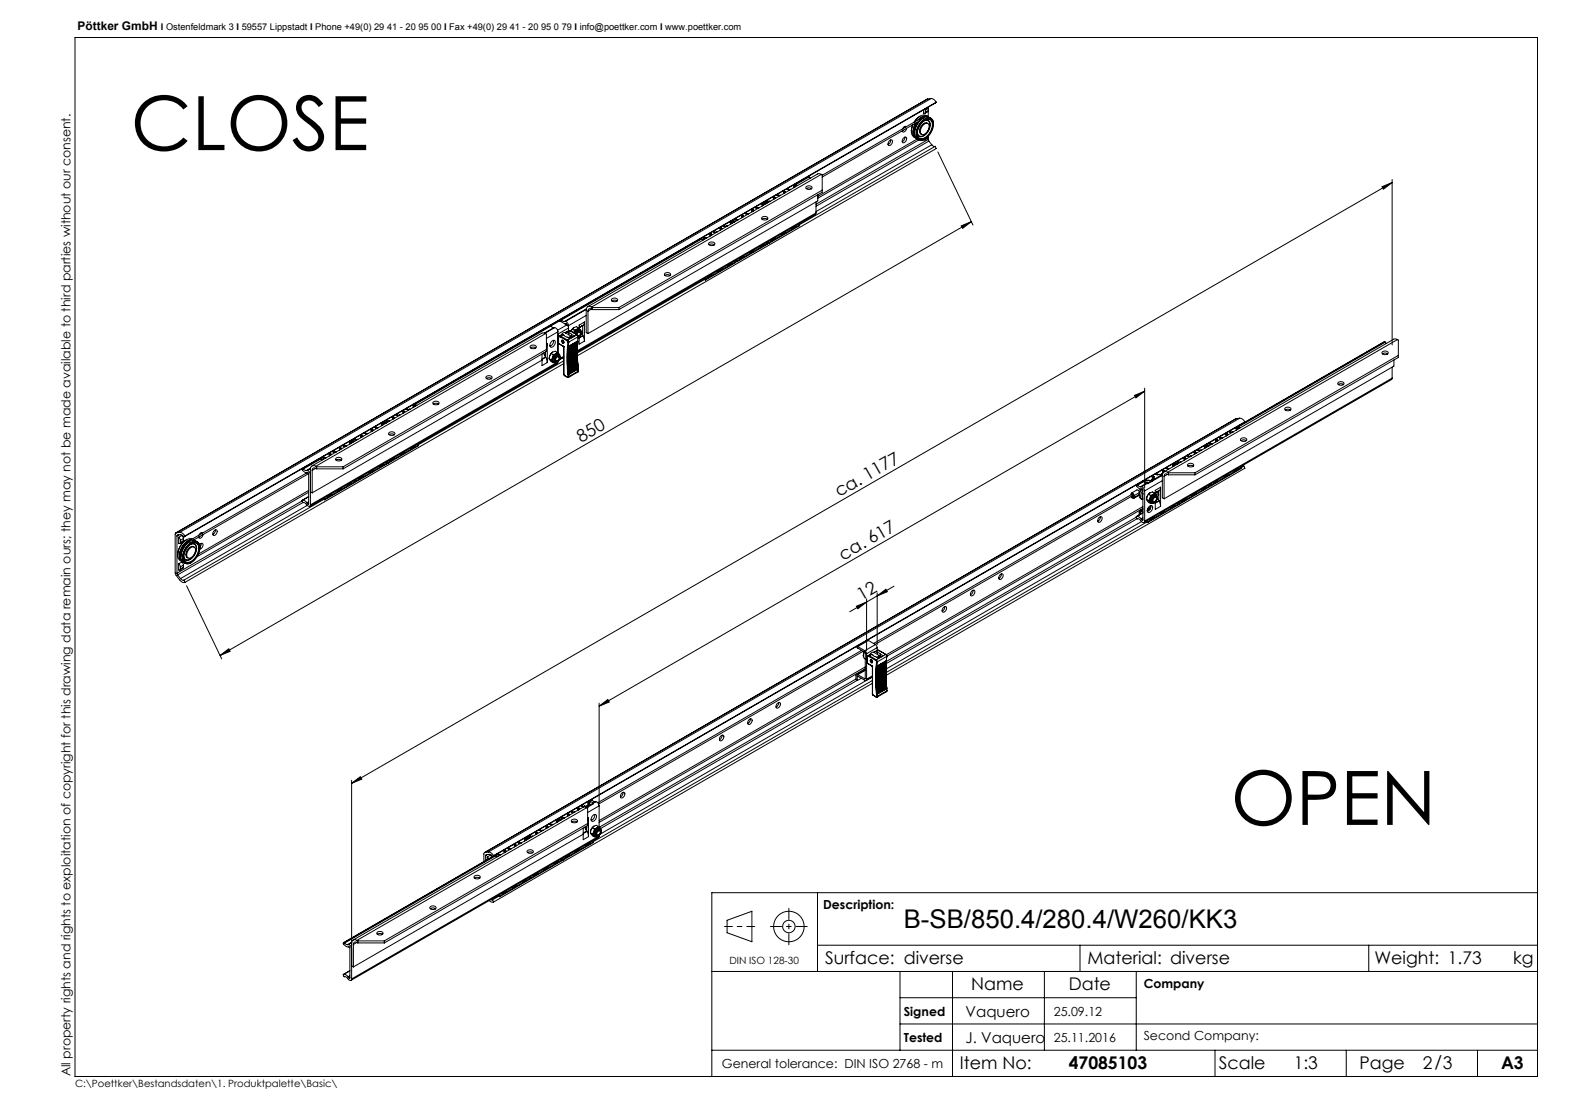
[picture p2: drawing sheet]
<svg xmlns="http://www.w3.org/2000/svg" width="420mm" height="297mm" viewBox="0 0 420 297" stroke-linecap="round" stroke-linejoin="round" font-family="sans-serif">
<defs><g id="words">
<g font-size="20">
<text x="34.9" y="40">CLOSE</text>
<text x="328.2" y="219.9">OPEN</text>
</g>
<text font-size="6.9" x="241" y="247.4">B-SB/850.4/280.4/W260/KK3</text>
<g font-size="4.7">
<text x="155" y="118" transform="rotate(-30 155 118)">850</text>
<text x="223.8" y="132.6" transform="rotate(-30 223.8 132.6)">ca. 1177</text>
<text x="224.8" y="149.5" transform="rotate(-30 224.8 149.5)">ca. 617</text>
<text x="229.8" y="160.1" transform="rotate(-30 229.8 160.1)">12</text>
<text x="220" y="257">Surface: diverse</text>
<text x="290" y="257">Material: diverse</text>
<text x="366.5" y="257">Weight: 1.73</text>
<text x="403.5" y="257">kg</text>
<text x="259" y="264">Name</text>
<text x="285" y="264">Date</text>
<text x="256" y="285">Item No:</text>
<text x="285" y="285">47085103</text>
<text x="325" y="285">Scale</text>
<text x="345" y="285">1:3</text>
<text x="362.5" y="285">Page</text>
<text x="379.5" y="285">2/3</text>
<text x="400.3" y="285">A3</text>
</g>
<g font-size="4">
<text x="257.5" y="271.1">Vaquero</text>
<text x="257.5" y="278.1">J. Vaquero</text>
</g>
<g font-size="3.3">
<text x="219.5" y="242.3">Description:</text>
<text x="305" y="263.3">Company</text>
<text x="241" y="270.8">Signed</text>
<text x="281" y="270.8">25.09.12</text>
<text x="241" y="277.8">Tested</text>
<text x="281" y="277.8">25.11.2016</text>
<text x="305" y="277.3">Second Company:</text>
<text x="18.8" y="287" transform="rotate(-90 18.8 287)">All property rights and rights to exploitation of copyright for this drawing data remain ours; they may not be made available to third parties without our consent.</text>
<text x="192.5" y="284.8">General tolerance: DIN ISO 2768 - m</text>
</g>
<text font-size="3.2" x="20.7" y="8">Pöttker GmbH</text>
<g font-size="2.7">
<text x="194.5" y="256.9">DIN ISO 128-30</text>
<text x="20" y="289.9">C:\Poettker\Bestandsdaten\1. Produktpalette\Basic\</text>
</g>
<text font-size="2.5" x="42.9" y="8">I Ostenfeldmark 3 I 59557 Lippstadt I Phone +49(0) 29 41 - 20 95 00 I Fax +49(0) 29 41 - 20 95 0 79 I info@poettker.com I www.poettker.com</text>
</g></defs>
<g fill="none" stroke="#000" stroke-width=".27">
<path d="M20 10h390v277h-390zM237.2 37.5l.4-.2a.79 .79 0 0 1 .2 1 .79 .79 0 0 1-1 .3v-.5zM237.5 37.3l-.1 .7-.6 .5M240.9 34.7l-.3 .2M240.9 36.8l.5-.3a.79 .79 0 0 1 .2 1 .79 .79 0 0 1-1 .4v-.5zM241.3 33.7v.3M241.3 36.6l-.2 .7-.5 .5M241.7 33.8h-.5l-.5 .6M241.8 34.2l-.6 .9-.5 .1-.1-.3M243 35l.4-1.7a2.44 2.44 0 0 0 .7 3.5M244.2 32.8a3.3 3.3 0 0 0-.3 3.8l.4 .3M244.4 32.7a3.5 3.5 0 0 0-.4 3.9l.3 .2"/>
<path d="M244.6 32.6a3.4 3.4 0 0 0-.6 3.8M244.6 35.6l.1 .6M244.6 37l-26.5 15.4M245 37.3l-26.9 15.6M245.3 32.2l-26 15M245.3 31l-.7 .6-.8 1M245.9 31.4l.7-.3h.9a2.03 2.03 0 0 0-2.4 .7M245.9 31.4l.2 .1M245.9 31.4l-26.6 15.3M245.9 32.3a1.66 1.66 0 0 1 2.9-.1 4.3 4.3 0 0 1-3.3 5.2 1.95 1.95 0 0 1-.9-3l.6-1.1zM245.9 32.5a1.58 1.58 0 0 1 2.8 0 4 4 0 0 1-3.2 4.6 1.69 1.69 0 0 1-.8-2.5l.5-1.1zM246.1 33.5l.3-.3a.86 .86 0 0 1 1.2-.1 .86 .86 0 0 1 .1 1.2 1.51 1.51 0 0 1-2.1 1.4l-.1-1z"/>
<path d="M246.1 32.4a1.35 1.35 0 0 1 1.4-.7 1.35 1.35 0 0 1 1.1 1.1 4 4 0 0 1-2.9 4.2 1.54 1.54 0 0 1-1-2.2l.4-1zM246.1 32.4a1.11 1.11 0 0 1 1.5-.1 1.11 1.11 0 0 1 .3 1.4 2.91 2.91 0 0 1-2.6 2.6 1.15 1.15 0 0 1-.7-1.3M246.2 31.5a5 5 0 0 0-2.3 4M246.3 29.3v.9h.3l.2-.3M246.3 37.2v.1M246.5 32.1a1.13 1.13 0 0 1 1.4 .2 1.13 1.13 0 0 1 .1 1.4 3.1 3.1 0 0 1-2.8 2.7l-.4-.4-.2-.6M246.7 29.1l.1 .3M246.8 29.4v.5M247.3 26.4h-.1M247.3 26.4l-200.4 115.7M247.4 31a2.62 2.62 0 0 0-3.6 1.6M247.4 32.9a1.76 1.76 0 0 0-2.2 2l.2 .6 .4 .3"/>
<path d="M247.5 37.2l.2 .4M247.5 28.7l.1 .2M247.5 37.2l-29.9 17.2M247.5 29.6v1.5M247.5 36.7v.5M247.6 29.5l-.2 .3-.8 .4M247.6 36.5l-.8 .5-.2 .3h-.3M247.6 36.5l-.2 .3-.8 .5M247.6 28.9l-.8 .5M247.6 29.5l-.8 .4M247.6 28.9v.6M247.6 36.3v.2"/>
<path d="M247.6 31.2a2.08 2.08 0 0 0-2.8 .8M247.7 37.6l-30.1 17.4M247.7 37.6l.8 1M248.3 31.5a2.25 2.25 0 0 0-3.3 1 3.7 3.7 0 0 0-.6 4.4l.6 .3M248.3 26.3a1.64 1.64 0 0 1 1.4 .9M248.3 26.3l-200.4 115.6M248.3 26.3l-1 .1M248.5 38.6l.4 .4h.5M248.5 38.6l-30.9 17.8M248.9 33a1.48 1.48 0 0 0-.9-1.6 1.48 1.48 0 0 0-1.7 .5 4.5 4.5 0 0 0-1.8 4.9 1.43 1.43 0 0 0 2.1 .3M249.4 39l.3 .6-98.3 56.6M249.4 39l-36.3 21"/>
<path d="M249.7 27.2l-200.4 115.7M249.7 27.2l-200.7 116M193.1 60v.2M193.3 59.9l-.1 .4M194.8 59.3l-.1-.2 .1 .7M194.8 59.3l.2 .1M194.8 59.3l.1 .1M194.9 59l.1 .2M195 59.2h.1M195 59.2l.2 .1M195 59.2v.2M195 59.4l.1 .1"/>
<path d="M195 58.9l.8 .3M195.1 59.5l-.2 .2M195.1 59.5v.1M195.2 58.8l.7 .3M195.2 59.4l-.1 .1M195.2 59.3v.1M195.3 58.8l-.2 .1M195.4 58.7l.7 .3M195.4 58.9l-.1 .1M195.8 58.4l.3 .2M195.9 58.4l.2 .1M196.1 58.5l.6 .1"/>
<path d="M196.1 58.5v.1M196.1 58.5h.1M196.1 58.2v.3M196.3 58.1l-.1 .5M196.7 58.6h.2M196.8 58.5h.2M196.9 58.5l-.2 .1M197.7 57.4l.1 .7M197.7 57.3l.3 .4M197.8 57.6l.1 .1M197.9 57.2l.1 .2M198 57.4h.1"/>
<path d="M198 57.4l.2 .2M198 57.4v.3M198 57.7h.1M198.1 57.8l-.2 .2M198.1 57.8l.1 .1M198.2 57.7l-.1 .1M198.2 57.6v.1M198.5 56.9l.6 .2 .3-.1M198.6 56.8l.2 .1M198.8 56.9h.1M198.9 56.7l-.1 .2M199.1 56.6l-.1 .4"/>
<path d="M199.4 57h.2M199.5 56.9l.2 .1M199.6 57h-.2M200.4 55.8l.1 .7M200.4 55.8l.3 .3M200.5 56l.1 .1M200.6 55.7l.1 .1M200.7 55.8v.1M200.7 55.9l.2 .1M200.7 55.9v.2M200.7 56.1l.2 .1M200.7 55.9h.1"/>
<path d="M200.8 56.2l-.2 .2M200.8 56.2l.1 .1M200.9 56.1l-.1 .1M200.9 56v.1M201.3 55.3l.2 .1M201.3 55.2l.3 .2M201.5 55.4h.7M201.5 55.4h.1M201.6 55.4h-.1M201.6 55.1v.3M201.8 55l-.1 .5M202.2 55.4h.1"/>
<path d="M202.3 55.4h.1M202.3 55.4h-.1M203.1 58a.87 .87 0 0 1 1-.3 .87 .87 0 0 1 .6 .7 .87 .87 0 0 1-.9 .3 .87 .87 0 0 1-.7-.7zM203.3 54.5l-.2-.3 .1 .7M203.3 54.5h.1M203.3 54.1l.1 .2M203.4 54.3l.3 .1M203.4 54.3h.1M203.4 54.3v.2M203.4 54.5l.2 .1M203.5 54l.7 .4M203.5 54.6l-.2 .3"/>
<path d="M203.5 54.6l.1 .1M203.7 53.9l.7 .3M203.7 54.5l-.2 .1M203.7 54.4v.1M203.7 53.9l-.1 .1M203.9 53.8l.7 .3M203.9 54l-.2 .1M204.3 53.5l.5 .3 .4-.1M204.3 53.5l.3 .1M204.6 53.7h-.1M204.6 53.6l-.1 .1M204.6 53.4v.2"/>
<path d="M204.6 58.5l-.7-.3-.7 .3M204.8 53.2l-.1 .5M205.2 53.7h.1M205.3 53.6l.1 .1M205.3 53.6l-.1 .1M206.2 52.7h.1M206.2 52.7l.1 .1M206.3 52.7l-.2-.2 .1 .7M206.3 52.7l.2 .1M206.4 52.3v.2M206.4 52.5l.3 .2M206.4 52.5h.1"/>
<path d="M206.4 52.6l.1 .2M206.5 52.8h.1M206.5 52.5l-.1 .1M206.5 52.9l-.2 .2M206.5 52.9l.1 .1M206.7 52.8l-.2 .1M206.7 52.7v.1M207 52l.3 .1M207.1 51.9l.5 .3 .3-.1M207.3 52.1h.1M207.3 52h.1M207.3 51.8v.2"/>
<path d="M207.5 51.7l-.1 .4M207.9 52.1h.2M208 52.1h.1M208 52.1h-.1M208.9 51.1l.1 .1M209 51.2h.1M209 51.2l-.2-.3 .2 .7M209 51.2h.2M209.1 50.8l.1 .2M209.2 51h.1M209.2 51l.2 .1M209.2 51v.2"/>
<path d="M209.2 51.2l.1 .1M209.3 51.3l-.2 .3M209.3 51.3v.1M209.4 51.2l-.1 .1M209.4 51.1v.1M209.7 50.4l.3 .1M209.8 50.4l.2 .1M210 50.5h.6M210 50.5h.1M210.1 50.2l-.1 .3M210.2 50.1v.5M210.6 50.5l.2 .1"/>
<path d="M210.7 50.5h.2M210.8 50.5h-.2M211.7 49.5v.1M211.7 49.6h.1M211.7 49.6l-.1-.3 .1 .7M211.7 49.6h.2M211.8 49.2l.1 .2M211.9 49.4h.1M211.9 49.4l.2 .1M211.9 49.4v.2M211.9 49.6l.2 .1M211.9 49.1l.8 .4"/>
<path d="M212 49.7l-.2 .3M212 49.7l.1 .1M212.1 49.6l-.1 .1M212.1 49.5v.1M212.8 59.8l.3 .2M214.9 49.8a.87 .87 0 0 1 .9-.3 .87 .87 0 0 1 .7 .7 .87 .87 0 0 1-.9 .4 .87 .87 0 0 1-.7-.8zM215 50.3l.7-.2 .7 .2M215.6 47l.1 .2M215.7 47.2l.4 .3M215.7 47.2l-3.5 2M217.6 56.8l-.2 .3-66 38.1M217.6 56.8l-66.1 38.1"/>
<path d="M217.6 53.8v3M218.1 51.9v1.7l-61.3 35.3M219 46.5l-.5-.2-.5 .1-61.3 35.4M219 46.5l-61.3 35.4M219 46.5l.3 .1v4.6l-54.3 31.3M219.3 50.7l-54.3 31.3M250.1 40.5l9.4 19.5M259 59.1l-200.3 115.7M368.5 49.8l2.7-1.1-2.3 1.7zM371.2 47.8v44.2M371.2 48.7l-277.4 160.1M163.1 79.8a.87 .87 0 0 1 .9-.4 .87 .87 0 0 1 .6 .7 .87 .87 0 0 1-.9 .4 .87 .87 0 0 1-.6-.7z"/>
<path d="M177.2 73a.87 .87 0 0 1 .9-.4 .87 .87 0 0 1 .7 .7 .87 .87 0 0 1-.9 .4 .87 .87 0 0 1-.7-.7zM177.3 73.4l.7-.2 .7 .2M186.7 63.7l.8 .3M186.9 63.6l.8 .3M187 63.8l-37.3 21.5M187.3 63.3l.3 .1M187.4 63.3l.2 .1M187.6 63.4h.6M187.6 63.4h.1M187.6 74.3l.5 .4M187.7 63.1l-.1 .3M187.8 74.2l.3 .3"/>
<path d="M187.9 63l-.1 .5M187.9 74.5l-36.4 21M188.1 74.5v.2M188.2 63.4l.2 .1M188.3 63.4h.2M188.4 63.4h-.2M189 64.8a.87 .87 0 0 1 .9-.3 .87 .87 0 0 1 .7 .7 .87 .87 0 0 1-.9 .3 .87 .87 0 0 1-.7-.7zM189.1 65.3l.7-.3 .7 .3M189.2 62.2l.1 .8M189.2 62.2l.2 .3M189.3 62.5h.1M189.3 62.5l.1 .1"/>
<path d="M189.4 62.5h.1M189.4 62.1l.1 .2M189.5 62.3h.1M189.5 62.3l.2 .1M189.5 62.3v.2M189.5 62.5l.2 .1M189.6 62.7l-.2 .2M189.6 62.7h.1M189.7 62.4l-.1 .3M189.7 62.4l.1 .2M189.8 73.1l-.4 .5-.8 .2M190.1 61.7l.2 .2"/>
<path d="M190.1 61.7l.5 .3 .4-.1M190.4 61.8l-.1 .1M190.4 61.5l-.1 .4M190.6 61.4l-.1 .5M191 61.9h.1M191.1 61.8l.1 .1M191.1 61.8l-.1 .1M191.9 60.7l.1 .7M192 60.6l.1 .3M192 60.9h.1M192 60.9l.1 .1M192.1 60.9l.2 .1"/>
<path d="M192.2 60.5v.2M192.2 60.7l.3 .2M192.2 60.7h.1M192.2 60.8l.1 .2M192.3 61h.1M192.3 60.7l-.1 .1M192.3 61.1l-.2 .2M192.3 61.1l.1 .1M192.5 61l-.2 .1M192.5 60.9v.1M192.5 71.5l-.4 .5-.8 .2M192.8 60.2l.3 .1"/>
<path d="M192.9 60.1l.2 .1M193.1 60.3h.6M193.1 60.3h.1M193.1 60.2h.1M193.7 60.3h.2M193.8 60.2l.2 .1M193.8 60.3h-.1M195.3 69.9l-.4 .6-.9 .2M195.9 69.6l.3 .2M196.1 69.5l.5 .3M196.2 69.8l-8.1 4.7M196.2 69.8v.2l-8.1 4.7"/>
<path d="M196.3 69.4l.3 .2M196.4 69.6l-.3 .1M196.6 69.6v.2M198.3 68.2l-.4 .5-.9 .2M201 66.6l-.4 .5-.8 .2M203.7 65.1l-.4 .5-.8 .2M204.4 64.7l.3 .2M204.6 64.6l.4 .3M204.7 64.9l-8.1 4.7M204.7 64.9v.2l-8.1 4.7M204.7 64.5l.3 .2M204.8 64.7l-.2 .2"/>
<path d="M205 64.7v.2M206.7 63.3l-.4 .5-.8 .2M209.5 61.8l-.4 .5-.9 .2M212.2 60.2l-.4 .5-.8 .2M213.1 60l-8.1 4.7M213.1 60v.2l-8.1 4.7M256.3 60.2l2.7-1.1-2.3 1.8zM141.4 92.3a.87 .87 0 0 1 .9-.4 .87 .87 0 0 1 .7 .8 .87 .87 0 0 1-.9 .3 .87 .87 0 0 1-.7-.7zM141.5 92.7l.7-.2 .7 .2M144.5 94.4v3.1l1.5-.8M144.5 96l-61.2 35.4M144.9 94.2l.6 1"/>
<path d="M145 94.1v.1M145.5 94.1l-.2 .8M145.5 94.1l-.2 .7M145.5 88.9l-.6-.1h-.4l-61.3 35.4M145.5 88.9l-61.3 35.4M145.5 88.9l.2 .2v4.6l-54.2 31.3M145.5 95.2v.1M145.5 93.8v1.4M145.5 95.2l-1 .5M145.5 95.3l.5 1.4M145.5 95.3l-1 .5M145.7 93.2l-54.2 31.3"/>
<path d="M146 91.6l-.3 .7M146 91.6v5.1M146 91.6l-.3 .1M146.5 95.6l.5 .8 .5 .3M146.5 95.6l.5 .3M146.8 86.7v.1M146.8 86.8l-36.3 21M146.8 86.8l.1 .1M146.9 86.9l.7 .5M146.9 86.9l-36.2 20.9M147 95.9l.5 .8M147 91.1l.7-.4a1.1 1.1 0 0 1 .3 1.2 1.1 1.1 0 0 1-1 .7 .88 .88 0 0 1 0-1.5z"/>
<path d="M147 94.3l-.4 .7-.1 .6M147 94.3l.5 .2M147.4 93.9l-.8 .8-.1 .9M147.5 94.5l-.1 .7-.4 .7M147.6 90.7l-.2 1.1-.7 .5M147.6 87.4l-2.4 1.4M147.7 96.7h-.2M147.8 94.7l.5-.4 .7 .1a1.52 1.52 0 0 0-1.3 2.3 1.18 1.18 0 0 1 .1-2zM147.9 87.4a1.14 1.14 0 0 1 .9 1.1M147.9 87.4h-.3M147.9 87.4l-2.6 1.5M148.1 95a.65 .65 0 0 1 1-.3 .65 .65 0 0 1 .1 1l-.4 .6a.57 .57 0 0 1-.6 .3 .57 .57 0 0 1-.4-.3v-.7z"/>
<path d="M148.5 95.3l.3-.2a.62 .62 0 0 1 .2 .8 .62 .62 0 0 1-.8 .2zM148.6 93.9l-.4 .4-.7 .2M148.6 93.9l.3 .4M148.6 93.9a1.01 1.01 0 0 0-1.6 .4M148.8 96.5l-.2 .4-66 38.1M148.8 88.5v5.6M148.8 96.4v.1M148.8 96.5l-66 38.1M148.8 88.5l-3.1 1.7M148.9 91.6l1.5 .8M148.9 90v1.6M149 94.4a1.43 1.43 0 0 1 .1 1.5 1.43 1.43 0 0 1-1.4 .7"/>
<path d="M149.1 95.4v-.4a.78 .78 0 0 0-1 .3 .78 .78 0 0 0 .2 1l.3-.1M149.1 89.6h.4M149.1 89.6l-.2 .4M149.1 85.4l.1 .1M149.2 85.5l1.9 1.1M149.2 85.5l-2.3 1.4M149.4 89.8h-.3l-.2 .2M149.4 89.8l1.9 1.1M149.5 89.6l-.1 .2M149.5 89.6l1.9 1.1M149.6 85.1l-.2 .3 .2 .4M149.6 85.1l.1 .2"/>
<path d="M149.7 85.3l.8 .4M149.8 90.9v-.1a.37 .37 0 0 1 .5 .2 .37 .37 0 0 1-.2 .5M149.8 90.8a.34 .34 0 0 1 .5 .2 .34 .34 0 0 1-.3 .4l-.2-.3zM149.9 90.7h-.1a.44 .44 0 0 1 .5 .3 .44 .44 0 0 1 0 .5v-.1M150.1 91.5h.1M150.2 92.3l.1 .3M150.2 89.3l-.4-.1-.7 .4M150.2 89.3l-.7 .3M150.3 99.7l.3 .5M150.3 99.7l.1 .1M150.3 92.6v7.1M150.3 95.2l-1.2 .8"/>
<path d="M150.3 95l-1 .6M150.3 96.2l-38.7 22.4M150.3 97l-101 58.3M150.4 99.8l.1 .3M150.4 92.4l-.1 .2M150.4 92.4v7.4M150.6 88.6l1.8 1.1M150.7 86.3h.3l.1 .3M150.7 86.3h-.1M150.7 85.7a1.14 1.14 0 0 1 .9 1.1M150.7 85.7h-.2M150.8 88.8l-.5-.1-.6 .6"/>
<path d="M151 86.3l-.1 .2M151.1 86.6l.5 .8-2.8 1.7M151.1 86.6l-2.4 1.4M151.3 90.9l.1 .3M151.3 95.4h.1M151.3 96h.1M151.3 95.4l.1 .1M151.3 95.7h.1M151.3 95.7l.1 .1M151.3 96l.1 .1M151.3 95.1h.1M151.3 95.1l.1 .1"/>
<path d="M151.3 94.8h.1M151.3 96.3h.1M151.3 94.8l.1 .1M151.3 96.3l.1 .1M151.3 96.6h.1M151.3 94.5h.1M151.3 94.5l.1 .1M151.3 96.6l.1 .1M151.3 96.9h.1M151.3 94.2l.1 .1M151.3 96.9l.1 .1M151.3 93.9h.1"/>
<path d="M151.3 94h.1M151.3 97.2h.1M151.3 97.2l.1 .1M151.3 93.6h.1M151.3 93.7h.1M151.3 97.5h.1M151.3 97.6h.1M151.3 93.4h.1M151.3 97.8h.1M151.3 97.9h.1M151.4 93.1h.1M151.4 93.1v.1"/>
<path d="M151.4 98.2h.1M151.4 92.8h.1M151.4 92.8l.1 .1M151.4 98.5h.1M151.4 98.5l.1 .1M151.4 95.3l-.1 .1M151.4 95.5h.1M151.4 95.8h.1M151.4 95.9l-.1 .1M151.4 95.2h.1M151.4 96.1h.1M151.4 96.2l-.1 .1"/>
<path d="M151.4 94.9h.1M151.4 96.4h.1M151.4 96.6h-.1M151.4 94.6l.1 .1M151.4 88.6l-.4-.1-.2 .3M151.4 88.6l.3 .1M151.4 92.5h.1M151.4 96.7h.1M151.4 90.7l.3 .5M151.4 90.7l-.1 .2M151.4 92.5l.1 .1M151.4 98.8h.1"/>
<path d="M151.4 94.3h.1M151.4 98.8l.1 .1M151.4 94.2h-.1M151.4 97h.1M151.4 97.2h-.1M151.4 94h.1M151.4 97.3h.1M151.4 97.5h-.1M151.4 93.7l.1 .1M151.4 99.1h.1M151.4 99.1l.1 .1M151.4 97.6h.1"/>
<path d="M151.4 97.8h-.1M151.4 93.4l.1 .1M151.4 97.9l.1 .1M151.4 91.2h.3M151.4 91.2a47.4 47.4 0 0 0 .1 9.2M151.4 99.4l.1 .1M151.4 93.2h.1M151.4 98.2l.1 .1M151.5 92.9h.1M151.5 95.5h.1M151.5 95.6l-.2 .1M151.5 95.8l-.1 .1"/>
<path d="M151.5 95.2l-.1 .1M151.5 96.1h.1M151.5 95l-.2 .1M151.5 96.2h-.1M151.5 94.9h.1M151.5 99.7h.1M151.5 99.8h.1M151.5 96.4l-.1 .2M151.5 98.6h.1M151.5 94.7l-.2 .1M151.5 96.7l-.2 .2M151.5 92.6h.1"/>
<path d="M151.5 94.3l-.2 .2M151.5 97l-.1 .2M151.5 94.1l-.1 .1M151.5 92.5h-.1M151.5 94h.1M151.5 98.9h.1M151.5 93.8l-.2 .1M151.5 97.3l-.1 .2M151.5 99l-.1 .1M151.5 97.6l-.1 .2M151.5 93.5l-.2 .1M151.5 99.2h.1"/>
<path d="M151.5 93.2l-.2 .2M151.5 98h.1M151.5 93.2h.1M151.5 98l-.1 .2M151.5 99.5l.1 .1M151.5 92.9l-.1 .2M151.5 98.3l-.1 .2M151.5 98.6l-.1 .2M151.5 92.6l-.1 .2M151.6 99.8h.1M151.6 92.4l-.1 .1M151.6 98.9l-.1 .1"/>
<path d="M151.6 99.2v.1M151.6 99.3l-.2 .1M151.6 88.2h.4M151.6 88.2l-.6 .3M151.6 88.2h.5M151.6 86.8v1.4M151.6 99.6l-.1 .1M151.6 99.8l.1 .6M151.7 91.2l-.1 1.2M151.7 88.7l.7 .5M151.7 88.7v.6M152 88.2l-.6 .4"/>
<path d="M152 88.2l1.9 1.1M152.1 88.2h-.1M152.1 88.2l1.8 1.1M152.4 89.2l.8 .4-1.3 .7-1.7-1M152.4 89.2v.5M152.5 90l-.2-.1-.5 .3M152.5 89.8l.2 .1M152.6 89.9l-.1-.1a.61 .61 0 0 0-.9 .3M152.7 87.7l.5 .3M153.1 87.3l-.8 1 .4-.6M153.5 89a.84 .84 0 0 1 .5-.8 .84 .84 0 0 1 .9 .2l-.1 .9-.6 .7M153.8 89.2l.7-.7a.68 .68 0 0 1 .2 .7 .68 .68 0 0 1-.5 .5"/>
<path d="M153.9 89.3l.2 .5M153.9 89.3l-2.5 1.4M153.9 94.1h.1M153.9 94v.1M153.9 94.4h.1M153.9 93.8h.1M153.9 94.4l-2.4 1.4M153.9 94.3v.1M153.9 93.8l-2.4 1.4M153.9 94.7h.1M153.9 94.7l-2.4 1.4M153.9 93.5h.1"/>
<path d="M153.9 93.5l-2.4 1.5M153.9 95h.1M153.9 95l-2.4 1.4M153.9 93.2l.1 .1M153.9 93.2l-2.4 1.5M153.9 89.3l.3 .4M153.9 95.3l.1 .1M153.9 89.3h.1M153.9 95.3l-2.4 1.4M153.9 93h.1M153.9 92.9h.1M153.9 92.9l-2.4 1.4"/>
<path d="M154 95.6v.1M154 95.6l-2.5 1.4M154 92.6v.1M154 92.6l-2.5 1.4M154 95.9v.1M154 95.9l-2.5 1.4M154 92.3v.1M154 92.3l-2.5 1.5M154 94.2h.1M154 93.9h.1M154 94.5h.1M154 94.2v.1"/>
<path d="M154 93.9v.1M154 93.8l-2.7 1.6M154 94.2l-2.7 1.5M154 93.6l-.1 .2M154 94.5v.1M154 94.4l-2.7 1.6M154 94.8v.1M154 92.1h.1M154 96.2v.1M154 94.3l-.1 .1M154 94.1h.1M154 94l-.1 .1"/>
<path d="M154 94l-2.6 1.5M154 94.1l-2.7 1.6M154 94.3l-2.6 1.5M154 96.2l-2.5 1.4M154 94.8l-2.7 1.5M154 93.8h.1M154 93.3v.1M154 93.8l-2.6 1.5M154 94.4h.1M154 94.4l-2.6 1.5M154 92h.1M154 92l-2.5 1.5"/>
<path d="M154 94.6l-.1 .1M154 94.6l-2.6 1.5M154 96.3h.1M154 93.5h.1M154 93.5l-2.7 1.6M154 95.1h.1M154 94.7v.1M154 93.4l-.1 .1M154 93.4l-2.6 1.5M154 95.1l-2.7 1.5M154 95.1v.1M154 94.9l-.1 .1"/>
<path d="M154 93v.1M154 94.9l-2.6 1.5M154 93.3h.1M154 93.3l-2.7 1.5M154 95v.1M154 95l-2.6 1.6M154 93.1l-.1 .1M154 93.1l-2.6 1.5M154 95.4h.1M154 95.2l-.1 .1M154 95.2l-2.6 1.5M154 93h.1"/>
<path d="M154 93l-2.7 1.5M154 91.8h.1M154 95.4v.1M154 92.7v.1M154 92.7l-2.7 1.5M154 95.4l-2.7 1.5M154 96.5v.1M154 96.5l-2.5 1.5M154 96.4v.2M154 91.8l-2.5 1.4M154 96.6h.1M154 92.8l-.1 .1"/>
<path d="M154 92.8l-2.6 1.5M154 96.6l-2.5 1.4M154 95.5v.1M154 95.5l-2.6 1.5M154 92.7l-2.6 1.5M154 95.7h.1M154 92.4v.1M154 95.7l-2.7 1.5M154 95.7v.1M154 92.5v.1M154 92.5l-2.6 1.5M154 95.7l-2.6 1.5"/>
<path d="M154 96.8v.1M154 95.8v.1M154 95.8l-2.6 1.5M154 96.8l-2.5 1.5M154 92.4l-2.7 1.6M154 91.5h.1M154 91.5l-2.5 1.4M154 96h.1M154 96.9h.1M154 92.1v.1M154 96l-2.7 1.5M154 96v.1"/>
<path d="M154 92.2v.1M154 92.2l-2.6 1.5M154 96l-2.6 1.5M154 96.1v.1M154 92.1l-2.7 1.6M154 96.1l-2.6 1.5M154 91.8v.1M154 96.3v.1M154 96.3l-2.7 1.6M154 97.2h.1M154 97.2l-2.5 1.4M154 91.9v.1"/>
<path d="M154 91.9l-2.6 1.5M154 91.2h.1M154 91.2l-2.5 1.4M154 96.3l-2.6 1.5M154 97.1v.2M154 96.4v.1M154 96.4l-2.6 1.5M154 91.8l-2.7 1.6M154 91.5v.2M154 91.7v.1M154 91.7l-2.6 1.5M154 96.6v.1"/>
<path d="M154 96.6l-2.6 1.6M154 91h.1M154 91l-2.4 1.4M154 97.5h.1M154 97.5l-2.4 1.4M154 96.7v.1M154 96.7l-2.6 1.5M154 91.5l-2.6 1.6M154.1 97.5v.1M154.1 91.3v.1M154.1 91.4l-.1 .1M154.1 96.9h.1"/>
<path d="M154.1 91.4l-2.6 1.5M154.1 96.9v.2M154.1 96.9l-2.7 1.6M154.1 97.1l-.1 .1M154.1 91.2l-2.7 1.6M154.1 97.1l-2.6 1.5M154.1 97.8h.1M154.1 97.8l-2.5 1.4M154.1 97.8v.1M154.1 97.8l-2.5 1.5M154.1 91.1l-2.7 1.4M154.1 91.1l-.1 .1"/>
<path d="M154.1 91.1l-2.6 1.5M154.1 97.3h.1M154.1 97.3v.1M154.1 97.2h.1M154.1 97.2l-2.7 1.6M154.1 97.3l-2.7 1.5M154.1 99.2l-2.5 1.4M154.1 91l-2.6 1.5M154.1 97.4l-.1 .1M154.1 97.4l-2.6 1.5M154.1 98.1h.1M154.1 98.1l-2.5 1.5"/>
<path d="M154.1 98.2h.1M154.1 97.6h.1M154.1 97.6l-2.7 1.5M154.1 97.5l-2.6 1.5M154.1 97.6v.1M154.1 97.7v.1M154.1 97.7l-2.6 1.5M154.1 98.4l.1 .6M154.1 98.4l-2.5 1.4M154.1 97.9h.1M154.1 97.9l-2.7 1.5M154.1 97.9v.1"/>
<path d="M154.1 98v.1M154.1 98l-2.6 1.5M154.1 89.8l-.1 1.2M154.1 89.8l-2.4 1.4M154.1 98.1l.1 .1M154.1 98.2l-2.6 1.5M154.1 98.2l-2.6 1.6M154.1 98.2l.1 .1M154.2 98.3l-.1 .1M154.2 98.3l-2.6 1.5M154.2 99l-.1 .2M154.2 99l-2.5 1.4"/>
<path d="M154.2 98.4v.5M154.2 89.7l-.1 .1M154.2 89.7v.4M154.2 98.9l-.1 .3M154.2 98.9v.1M154.2 87.4l-.4 .4-.6 .2M154.2 87.4l.4 .4M154.2 87.4a1.03 1.03 0 0 0-1.5 .3M154.3 89.7h-.1M154.4 89.8v2l1.4-.9M154.5 87.7l-.7 .1-.8 .9 .2-.7M154.5 87.7l.2 .1"/>
<path d="M154.7 87.8a1.42 1.42 0 0 1-.5 2.2M154.7 87.8l-.7 .1-.7 1M154.8 88.9l-.1-.4-.3-.2-.5 .3-.3 .5M155.4 86.8l-1 .7M155.4 88.6l-.4 .2 .4 .6M155.4 89.1h-.2M155.4 86.8l-1 .5M155.4 89.4v.1M155.4 86.8v2.6M155.4 89.4l-1 .6M155.4 89.5l.4 1.4M155.4 89.5l-1 .6"/>
<path d="M155.8 85.9l-.2 .7-1.2 .8M155.8 85.9v5M155.8 85.9l-1.4 .8v.9M156.3 84.1l-4.7 2.7M156.3 82.5l-5.6 3.2M156.4 82.3l-5.9 3.4M156.8 83v5.9M157.7 82.4a.57 .57 0 0 0-.6-.1 .57 .57 0 0 0-.3 .7M157.7 81.9a.86 .86 0 0 0-1-.1 .86 .86 0 0 0-.4 .9v6l.5 .2M157.7 81.9l.3 .1M157.7 82.4l.3 .1M157.7 82.4l-.9 .6"/>
<path d="M158 82.5h7M158 82v.5M158 82h7M163.2 80.2l.7-.2 .7 .2M165 82v.5M368.6 93.9a.87 .87 0 0 1 .9-.4 .87 .87 0 0 1 .6 .8 .87 .87 0 0 1-.9 .3 .87 .87 0 0 1-.6-.7zM368.6 94.3l.8-.2 .7 .2M369.3 91.1l-39.3 22.7M369.3 91.1l.1 .1M369.3 91.1l-37.6 21.6M369.4 91.2l.3 .4M369.4 91.2l-238.1 137.2"/>
<path d="M371.2 97.9v2.9M371.7 96v1.6l-61.3 35.4M372.7 90.5l-.6-.2-.4 .1-61.4 35.3M372.7 90.5l.2 .2v4.6l-54.2 31.3M372.7 90.5l-61.3 35.4M372.9 94.8l-54.2 31.2M90.4 119.3l.1 .7M90.5 119.3l.1 .2M90.5 119.5h.1M90.5 119.5l.1 .1M90.6 119.5l.1 .1M90.6 119.1l.1 .2"/>
<path d="M90.7 119.3l.3 .2M90.8 119.3h.1M90.7 119.4v.2M90.7 119.6h.2M90.8 119.3l-.1 .1M90.8 119.7l-.2 .2M90.8 119.7l.1 .1M91 119.5l-.2 .2M91 119.5v.1M91.3 118.8l.2 .1M91.3 118.7l.3 .1M91.6 118.9h.6"/>
<path d="M91.6 118.9h-.1M91.6 118.8l-.1 .1M91.6 118.6v.2M91.8 118.5l-.1 .4M92.2 118.9h.2M92.3 118.9h.1M92.3 118.9h-.1M93.1 117.7l.2 .7M93.2 117.7l.1 .2M93.2 117.9h.1M93.2 118h.1M93.3 117.9l.2 .1"/>
<path d="M93.4 117.6v.2M93.4 117.8h.1M93.5 117.8l.2 .1M93.5 117.8v.2M93.5 118l.1 .1M93.5 117.8h.1M93.5 117.5l.7 .3M93.5 118.1l-.1 .3M93.5 118.1l.1 .1M93.7 117.4l.7 .3M93.7 118l-.2 .1M93.7 117.9v.1"/>
<path d="M93.8 117.4l-.2 .1M93.9 117.3l.7 .3M93.9 117.5l-.2 .1M94.3 117l.2 .2M94.4 117l.2 .1M94.6 117.1l.6 .1M94.6 117.1l-.1 .1M94.6 116.8v.3M94.8 116.7l-.1 .5M95.2 117.2h.2M95.3 117.1h.1M95.3 117.1l-.1 .1"/>
<path d="M96.1 116l.2 .7M96.2 115.9l.1 .3M96.2 116.2l.2 .1M96.3 116.2l.2 .1M96.4 115.8v.2M96.4 116h.1M96.5 116.1l.2 .1M96.5 116.1v.2M96.5 116.3h.1M96.5 116v.1M96.5 116.4l-.1 .2M96.5 116.4l.1 .1"/>
<path d="M96.7 116.2l-.2 .2M96.7 116.2v.1M97 115.5l.3 .1M97.1 115.4l.5 .3 .3-.1M97.3 115.6h.1M97.4 115.3l-.1 .3M97.5 115.2l-.1 .4M97.9 115.6h.2M98 115.5l.2 .1M98.1 115.6h-.2M98.9 114.4l.1 .7M98.9 114.4l.3 .3"/>
<path d="M99 114.6l.1 .1M99.1 114.3l.1 .2M99.2 114.5h.1M99.2 114.5l.2 .1M99.2 114.5v.2M99.2 114.7l.1 .1M99.3 114.8l-.2 .2M99.3 114.8l.1 .1M99.4 114.7l-.1 .1M99.4 114.6v.1M99.7 113.9l.3 .1M99.8 113.9l.2 .1"/>
<path d="M100 114h.6M100 114h.1M100.1 113.7l-.1 .3M100.3 113.6l-.1 .5M100.6 114h.2M100.7 114h.2M100.8 114h-.2M101.6 112.8l.1 .7M101.6 112.8l.2 .3M101.7 113l.1 .1M101.7 113.1h.1M101.8 113.1h.1"/>
<path d="M101.8 112.7l.1 .2M101.9 112.9h.1M101.9 112.9l.3 .1M101.9 112.9v.2M101.9 113.1l.2 .1M102 112.6l.7 .4M102 113.2l-.2 .3M102 113.2l.1 .1M102.1 112.5l.8 .4M102.2 113.1l-.2 .1M102.2 113v.1M102.2 112.5l-.2 .1"/>
<path d="M102.3 112.4l.8 .3M102.4 112.6l-.2 .1M102.8 112.2l.2 .1M102.8 112.1l.2 .1M103 112.3h.6M103 112.2v.1M103.1 112l-.1 .2M103.3 111.9l-.1 .4M103.6 112.3h.2M103.7 115.4a.87 .87 0 0 1 .9-.3 .87 .87 0 0 1 .7 .7 .87 .87 0 0 1-1 .3 .87 .87 0 0 1-.6-.7zM103.8 112.2l.1 .1M103.8 112.2l-.2 .1"/>
<path d="M104.6 111.1l.1 .7M104.6 111.1l.2 .2M104.7 111.3h.1M104.7 111.3l.1 .1M104.8 111.3l.1 .1M104.8 110.9l.1 .2M104.9 111.1v.1M104.9 111.2h.1M104.9 111.2l.3 .1M104.9 111.2v.2M104.9 111.4h.2M105 111.5l-.2 .2"/>
<path d="M105 111.5l.1 .1M105.2 111.4l-.2 .1M105.2 111.3v.1M105.2 115.9l-.7-.2-.7 .2M105.5 110.6l.6 .2 .3-.1M105.5 110.5l.3 .1M105.8 110.7h-.1M105.8 110.6l-.1 .1M105.8 110.4v.2M106 110.3l-.1 .4M106.4 110.7h.1M106.5 110.7h.1"/>
<path d="M106.5 110.7h-.1M107.3 109.5l.1 .7M107.4 109.5l.1 .3M107.4 109.7l.1 .1M107.4 109.8h.1M107.5 109.8h.2M107.6 109.4v.2M107.6 109.6h.1M107.7 109.6h.1M107.6 109.6l.3 .1M107.6 109.6l.1 .2M107.7 109.8l.1 .1"/>
<path d="M107.7 109.6h-.1M107.7 109.9l-.2 .3M107.7 109.9l.1 .1M107.9 109.8l-.2 .1M107.9 109.7v.1M108.2 109l.6 .2 .3-.1M108.3 109l.2 .1M108.5 109.1h.1M108.5 108.8v.3M108.7 108.7l-.1 .5M109.1 109.1l.2 .1M109.2 109.1h.2"/>
<path d="M109.3 109.1h-.2M110.1 107.9l.1 .7M110.1 107.9l.1 .3M110.2 108.2h.1M110.2 108.2h.2M110.3 107.8l.1 .2M110.4 108h.1M110.4 108l.2 .1M110.4 108v.2M110.4 108.2l.1 .1M110.4 107.7l.8 .4M110.5 108.3l-.2 .3"/>
<path d="M110.5 108.3l.1 .1M110.6 108.3h-.1M110.6 108.1v.2M110.6 108.1v.1M110.7 118.8l-.4 .5-.9 .2M111.3 118.4l.3 .2M111.6 118.6l-8.1 4.7M111.6 118.6v.2l-8.1 4.7M115.5 107.3a.87 .87 0 0 1 .9-.4 .87 .87 0 0 1 .6 .7 .87 .87 0 0 1-.9 .4 .87 .87 0 0 1-.6-.7zM115.5 107.7l.8-.2 .7 .2M129.6 100.5a.87 .87 0 0 1 .9-.4 .87 .87 0 0 1 .7 .7 .87 .87 0 0 1-.9 .4 .87 .87 0 0 1-.7-.7zM129.7 100.9l.7-.2 .7 .2"/>
<path d="M150.5 100.1l.1 .1M150.5 100.1l.8 .4M150.6 100.2l.7 .4M151.3 100.5v.1M151.3 100.6h.3M151.5 100.4l-.2 .1M151.7 100.4h-.2M151.7 100.4l-.1 .2M302.5 105.4l2.7-1.1-2.3 1.8zM305.2 103.5v26.6M305.2 104.3l-145.4 84M319.2 119.9l.6 .3 .3-.2"/>
<path d="M319.5 120h.1M319.6 119.7l-.1 .3M319.8 119.6l-.1 .5M321.1 118.8l.1 .8M321.1 118.8l.1 .3M321.2 119.1h.1M321.2 119.1l.1 .1M321.2 119.1h.2M321.3 118.7l.1 .2M321.4 118.9h.1M321.4 118.9l.2 .1M321.4 118.9v.2"/>
<path d="M321.4 119.1l.2 .1M321.5 118.6l.7 .4M321.5 119.3l-.2 .2M321.5 119.3h.1M321.6 118.5l.8 .4M321.6 119l-.1 .3M321.6 119v.2M321.7 118.6l-.2 .1M321.8 118.4l.8 .4M321.9 118.6l-.2 .2M322.2 118.2l.3 .1M322.3 118.1l.5 .3 .3-.1"/>
<path d="M322.5 118.3h.1M322.6 118l-.1 .3M322.8 117.9l-.1 .5M323.1 118.3h.2M323.4 118.3h-.3M324.1 117.1l.1 .7M324.1 117.1l.3 .3M324.2 117.3l.1 .1M324.3 117l.1 .2M324.4 117.2h.1M324.4 117.2l.2 .1M324.4 117.2v.2"/>
<path d="M324.4 117.4l.2 .1M324.5 117.5l-.2 .3M324.5 117.5l.1 .1M324.6 117.3l-.1 .2M324.6 117.3l.1 .1M325.3 116.7l-.3-.1 .5 .2 .4-.1M325.3 116.7h.1M325.3 116.4v.3M325.5 116.3l-.1 .5M325.9 116.7l.1 .1M326 116.7h.1M326 116.7h-.1"/>
<path d="M326.8 115.5l.1 .7M326.9 115.5l.1 .3M326.9 115.8h.1M326.9 115.8l.1 .1M327 115.8h.2M327.1 115.4v.2M327.1 115.6l.3 .1M327.2 115.6h.1M327.1 115.6l.1 .2M327.2 115.8l.1 .1M327.2 115.6h-.1M327.2 115.9l-.2 .3"/>
<path d="M327.2 115.9l.1 .1M327.4 115.9h-.2M327.4 115.7v.2M327.7 115l.3 .2M327.8 115l.5 .3 .3-.1M328 115.1v.1M328 114.8v.3M328.2 114.7l-.1 .5M328.6 115.2h.2M328.7 115.1h.1M328.7 115.1l-.1 .1M329.5 114l.2 .7"/>
<path d="M329.6 113.9l.3 .4M329.6 111.6l-200.4 115.7M329.6 111.6l-200.3 115.7M329.6 114.2l.2 .1M329.8 113.8l.1 .2M329.9 114l.2 .2M329.9 114h.1M329.9 114v.3M329.9 114.3h.1M329.9 113.8l.8 .3M330 114.4l-.2 .2M330 114.4v.1"/>
<path d="M330.1 114.3l-.1 .1M330.1 114.2v.1M330.6 111.5a1.64 1.64 0 0 1 1.4 1M330.6 111.5l-200.4 115.7M330.6 111.5l-1 .1M330.9 117a.87 .87 0 0 1 .9-.3 .87 .87 0 0 1 .6 .7 .87 .87 0 0 1-.9 .3 .87 .87 0 0 1-.6-.7zM330.9 117.5l.7-.2 .7 .2M332 112.5l-200.4 115.6M332 112.5l-.3 .2M342.6 108.9a.87 .87 0 0 1 .9-.4 .87 .87 0 0 1 .7 .7 .87 .87 0 0 1-.9 .4 .87 .87 0 0 1-.7-.7zM342.7 109.3l.7-.2 .7 .2M356.8 102a.87 .87 0 0 1 .9-.3 .87 .87 0 0 1 .7 .7 .87 .87 0 0 1-1 .4 .87 .87 0 0 1-.6-.8z"/>
<path d="M356.9 102.5l.7-.2 .7 .2M371.2 100.8l-.1 .4-66 38.1M371.2 100.8l-66 38.1M80.6 133.4l.2 .6M80.6 133.6l-33.4 19.2M80.7 133.4l.6 .1 .6 .5M80.7 133.4h-.1M80.8 134l-33.4 19.3M80.8 124.9l-.3 .2a2.14 2.14 0 0 0 1.8 1.1v.1M80.8 134l.7 .2a1.25 1.25 0 0 0 1.1 .8l.2-.4M80.8 124.9l.1 .1M80.9 125l.7 .5"/>
<path d="M81.8 126.1l-31.6 18.2M81.9 134l.2 .3M81.9 125.5a1.14 1.14 0 0 1 .9 1.1M81.9 125.5h-.3M81.9 134.7l-33.8 19.6M82.3 126.3l-30.9 17.8M82.3 126.3v8h-.2M82.3 130.8l-29.4 16.9M82.3 131.2l-29.7 17.2M82.3 132.4l-1.6 1M82.3 132.4l-1.7 1M82.3 133.8l-.4 .2"/>
<path d="M82.3 134.2l-.2 .1M82.8 131.1l.5 .3M82.8 124.9l-.9 .6M82.8 124.8l-1.2 .7M83.3 125.4v6M84.2 124.9a.57 .57 0 0 0-.7-.1 .57 .57 0 0 0-.2 .6M84.2 124.3a.86 .86 0 0 0-1-.1 .86 .86 0 0 0-.4 .9v9.5M84.2 124.3l.2 .2M84.2 124.9l.2 .1M84.2 124.9l-.9 .5M84.4 125h7.1M84.4 124.5v.5"/>
<path d="M84.4 124.5h7.1M85.2 122.3l.8 .3M85.3 122.3l-4.5 2.6M85.4 122.2l.8 .3M85.5 122.4l-4.6 2.6M85.8 121.9l.6 .3 .3-.2M85.9 121.9l.2 .1M86.1 122h.1M86.1 132.9l.5 .4M86.2 121.7l-.1 .3M86.3 132.9l.3 .2M86.3 121.6v.5"/>
<path d="M86.4 133.1l-37.4 21.6M86.6 133.1v.2M86.7 122l.2 .1M86.8 122h.2M86.9 122h-.2M87.7 120.8l.1 .8M87.7 120.8l.1 .3M87.8 121.1h.1M87.8 121.1l.1 .1M87.8 121.1l.2 .1M87.9 120.7l.1 .2M88 120.9l.2 .2"/>
<path d="M88 120.9h.1M88 120.9v.3M88 121.2h.2M88.1 121.3l-.2 .2M88.1 121.3h.1M88.2 121.1l-.1 .2M88.2 121.1v.1M88.3 131.7l-.4 .5-.8 .2M88.6 120.3l.2 .2M88.6 120.3l.5 .3 .4-.1M88.8 120.5h.1M88.9 120.2l-.1 .3"/>
<path d="M89.1 120l-.1 .5M89.5 120.5h.1M89.5 122.2a.87 .87 0 0 1 1-.3 .87 .87 0 0 1 .6 .7 .87 .87 0 0 1-.9 .3 .87 .87 0 0 1-.7-.7zM89.6 120.4l.1 .1M89.6 120.4l-.1 .1M89.6 122.7l.7-.2 .7 .2M91 130.1l-.4 .5-.8 .2M91.5 124.5v.5M93.7 128.6l-.4 .5-.8 .2M94.4 128.2l.3 .2M94.6 128.1l.5 .3M94.7 128.4l-8.1 4.7"/>
<path d="M94.7 128.4v.2l-8.1 4.7M94.8 128l.3 .2M94.8 128.2l-.2 .2M95.1 128.2v.2M96.7 126.8l-.3 .5-.9 .2M99.5 125.2l-.4 .5-.8 .2M102.2 123.7l-.4 .5-.8 .2M102.8 123.3l.4 .2M103.1 123.2l.4 .3M103.2 123.5l-8.1 4.7M103.2 123.5l-.1 .2-8 4.7M103.2 123.1l.3 .2"/>
<path d="M103.3 123.3l-.2 .2M103.5 123.3v.2M105.2 121.9l-.4 .5-.8 .2M107.9 120.4l-.4 .5-.8 .2M293.1 138l.4-.3a.79 .79 0 0 1 .2 1.1 .79 .79 0 0 1-.9 .3v-.5zM293.4 137.8l-.1 .7-.6 .5M301.6 131.9l.1-.4 .2-.1 .3 .2 .2 .5M301.7 132.4l.3 .5h.3l.1-.3M301.8 131.8l.2-.1 .2 .3M301.8 132.3h.1M302 131.7l-69.1 39.9M302.2 132v.7l-.4-.4"/>
<path d="M302.2 132l-68.8 39.8M302.2 132.1l-.4 .2M302.4 132.1v.5M303 137.7l.2 .6 .7 .2a1.24 1.24 0 0 0 1.2 .8l.1-.4M303 137.7l.7 .1 .6 .5M303 137.9l-66.7 38.5M303.2 129.2l-.2 .2 .3 .4a1.41 1.41 0 0 0 1.3 .6M303.2 129.2l.2 .1M303.2 138.3l-66.9 38.6M303.4 129.3l.7 .5M303.8 132l.1 .6 .6 .5M303.8 131.3l-.1-.4-.4-.3-1.5 .8"/>
<path d="M303.8 131.8l-.1 .3-1.4 .8M303.8 131.3l-1.4 .8M303.8 131.8l-1.4 .8M303.8 131.3v.5M304 136.7v.5M304.2 130.9l-.4 .2M304.3 130.4l-.7 .4M304.3 136.1a.41 .41 0 0 0-.5 .5v.7M304.3 136.1l.5 .1M304.3 138.3l.3 .4M304.4 129.8a1.14 1.14 0 0 1 .8 1.1M304.4 129.8h-.3"/>
<path d="M304.4 139.1l-70.7 40.7M304.5 136.4l-.5 .3M304.6 130.4l.2 .2v8l-.2 .1M304.6 130.4l-.8 1.4M304.7 128.3l1.4 .7M304.8 131.6l-.2 .7 .2 .6M304.8 131.6l-.2 .7M304.8 130.8a1.65 1.65 0 0 0-.2 2.4h.2M304.8 136.4l-.6-.1-.2 .4M304.8 135.1l-68.4 39.5M304.8 135.5l-68.3 39.5M304.8 135.7l-.8 .4"/>
<path d="M304.8 138.1l-.5 .2M304.8 138.6l-.2 .1M304.8 136.7l-1.8 1M304.8 135.8l-.5 .3M304.9 128.2l1.2 .5M305 128.4l-1.6 .9M305.2 130.9v8M305.3 128l.6 .2 .3-.1M305.4 127.9l.2 .1M305.6 128.1h.1M305.6 128v.1M305.6 139l.5 .3"/>
<path d="M305.6 127.8v.2M305.8 133.2l.5 .7 .5 .3M305.8 133.2l.5 .3M305.8 138.9l.3 .2M305.8 128.8l-1.7 1M305.8 127.7l-.1 .4M305.9 139.1l-72.2 41.6M305.9 128.9l-1.5 .9M306.1 128.7v.3M306.1 139.1v.2M306.3 133.5l.5 .7M306.3 135.2l.7-.4a1.1 1.1 0 0 1 .3 1.1 1.1 1.1 0 0 1-1 .8 .88 .88 0 0 1 0-1.5z"/>
<path d="M306.3 131.8l-.5 .7v.7M306.3 131.8l.5 .3M306.7 131.4l-.8 .9-.1 .9M306.7 131.4h.1M306.8 135.6l-.9 .5M306.8 132.1l-.1 .7-.4 .7M306.9 134.8l-.2 1-.7 .6M306.9 135.1l-.9 .5M307 134.2h-.2M307 128l-.8 .1M307 128h.2M307.2 128l-1 .1"/>
<path d="M307.3 127.1l.1 .1M307.3 128.3l-.3 .1M307.4 127.6v.2M307.4 127.6l-.1 .2M307.4 126.7l.1 .2M307.5 126.9v.1M307.5 127l.2 .1M307.5 127v.2M307.5 127.2l-.3-.3 .1 .5-.2 .6M307.5 127.2h.1M307.5 127h.1M307.6 132.4a.57 .57 0 0 1 .5-.3 .57 .57 0 0 1 .5 .3 1.34 1.34 0 0 1-1.4 1.7l-.2-.8z"/>
<path d="M307.6 127.3l.1 .3-.1 .2M307.6 127.3l-.2 .3M307.6 127.8l-.6 .2M307.6 127.8l-.4 .2M307.7 127.2l-.1 .1M307.7 127.1v.1M307.7 132.8l.4-.2a.62 .62 0 0 1 .2 .8 .62 .62 0 0 1-.8 .2zM307.8 137.7l-.4 .5-.8 .2M307.9 131.4l-.4 .4-.7 .3M307.9 131.4l.3 .4M307.9 131.4a1.03 1.03 0 0 0-1.6 .4M308 126.4l.6 .2 .3-.1"/>
<path d="M308.1 133.9v1.9l1.4-.8M308.1 126.3l.2 .1M308.1 131.4v.1M308.1 131.4v.3M308.1 131.4h.1M308.3 131.3v.6M308.3 131.9a1.42 1.42 0 0 1 .1 1.5 1.42 1.42 0 0 1-1.4 .8M308.3 131.9a1.52 1.52 0 0 0-1.3 2.3M308.3 131.9a1.44 1.44 0 0 0-1.5 .5 1.44 1.44 0 0 0-.1 1.5l.3 .3M308.3 126.5h.1M308.3 126.4h.1M308.4 126.2l-.1 .2"/>
<path d="M308.4 132.8l-.1-.3a.78 .78 0 0 0-.9 .4 .78 .78 0 0 0 .2 1l.3-.2M308.4 132.8v.1M308.6 126.1l-.1 .5M308.6 132.8l.4 .7M309 130.9l-.3 .7 .3 .4M309 131.9h-.2M309 133.5l.1 .1M309 130.8v2.7M309 130.8l-.7 .5M309 133.5l-.9 .5M309.1 133.6l.4 1.4M309.1 133.6l-1 .6"/>
<path d="M309.5 129.9l-.3 .8-1.1 .7M309.5 129.9v5.1M309.5 129.9l-1.4 .8v1M309.7 126.4l-.8 .1M309.7 126.4l.2 .1M309.9 126.5h-1M309.9 125.3l.1 .5-.1 .6M309.9 125.3l.3 .3M310 126.7l-.2 .1M310 126.7l-3.9 2.3M310 126.7v6l.4 .3M310 128.2l-4.8 2.7"/>
<path d="M310 126.5l-3.9 2.2M310 126.4l-.1 .1M310 125.5l.1 .1M310 126.3l-.3 .1M310.1 126.1v.1M310.1 126v.1M310.1 125.2l.1 .2M310.2 125.4h.1M310.2 125.4l.2 .1M310.2 125.4v.2M310.2 125.6l.2 .1M310.3 125.7l-.2 .3"/>
<path d="M310.4 127v6M310.4 125.6l-.1 .1M310.4 125.5v.1M310.4 125.5l.1 .1M310.5 136.2l-.4 .5-.8 .2M310.8 124.8l.5 .2 .4-.1M310.8 124.8l.3 .1M311.1 124.9h.1M311.1 124.6v.3M311.3 124.5l-.1 .5M311.4 126.5a.57 .57 0 0 0-.7-.1 .57 .57 0 0 0-.3 .6M311.4 125.9a.86 .86 0 0 0-1-.1 .86 .86 0 0 0-.4 .9"/>
<path d="M311.4 125.9l.2 .1M311.4 126.5l.2 .1M311.4 126.5l-1 .5M311.6 126.6h7.1M311.6 126v.6M311.6 126h7.1M311.7 124.9l.1 .1M311.9 124.9h-.2M312.6 123.7l.1 .7M312.7 123.7l.1 .3M312.7 124h.1M312.8 124h.2"/>
<path d="M312.9 123.6v.2M312.9 123.8l.3 .1M312.9 123.8h.1M312.9 123.8l.1 .2M313 124l.1 .1M313 123.5l.7 .4M313 124.1l-.2 .3M313 124.1l.1 .1M313.2 123.4l.7 .4M313.2 124.1h-.2M313.2 123.9v.2M313.2 123.9v.1"/>
<path d="M313.2 134.6l-.4 .5-.8 .2M313.4 123.3l.7 .4M313.4 123.5l-.2 .1M313.8 123.1l.6 .2 .3-.1M313.8 123l.3 .1M313.9 134.2l.3 .2M314.1 123.2h-.1M314.1 123.1l-.1 .1M314.1 134.1l.4 .3M314.1 122.9v.2M314.2 134.4l-8.1 4.7M314.2 134.4v.2l-8.1 4.7"/>
<path d="M314.2 134l.4 .2M314.3 122.8l-.1 .4M314.3 134.3l-.2 .1M314.6 134.2l-.1 .2M314.7 123.2h.1M314.9 123.2h-.2M315.6 122l.1 .7M315.7 122l.1 .2M315.7 122.2h.1M315.7 122.3h.1M315.8 122.2l.2 .1M315.9 121.9v.2"/>
<path d="M315.9 122.1l.3 .1M315.9 122.1h.1M315.9 122.1l.1 .2M316 122.3l.1 .1M316 122.4l-.2 .3M316 122.4l.1 .1M316.2 122.3l-.2 .1M316.2 122.2v.1M316.2 132.8l-.4 .6-.8 .2M316.5 121.5l.3 .1M316.6 121.5l.2 .1M316.7 123.8a.87 .87 0 0 1 .9-.3 .87 .87 0 0 1 .7 .7 .87 .87 0 0 1-.9 .3 .87 .87 0 0 1-.7-.7z"/>
<path d="M316.8 121.6h.6M316.8 124.3l.7-.2 .7 .2M316.8 121.6h.1M316.8 121.3v.3M317 121.2l-.1 .5M317.4 121.6l.2 .1M317.7 121.6h-.3M318.4 120.4l.1 .7M318.4 120.4l.1 .3M318.5 120.7h.2M318.5 120.7h.1M318.6 120.3l.1 .2"/>
<path d="M318.7 120.5l.2 .1M318.7 120.5v.2M318.7 126v.6M318.7 120.7l.1 .1M318.8 120.8l-.2 .3M318.8 120.8l.1 .1M318.9 120.7l-.1 .1M318.9 120.6v.1M319 131.3l-.4 .5-.9 .2M320.1 120l.2 .1M320.4 120h-.3M321.7 129.7l-.4 .5-.8 .2"/>
<path d="M322.3 129.3l.3 .2M322.5 129.2l.5 .3M322.6 129.5v.2l-8.1 4.7M322.6 129.5l-8 4.7M322.7 129.1l.3 .2M322.8 129.4l-.2 .1M323 129.3v.2M324.7 128l-.4 .5-.8 .2M327.4 126.4l-.4 .5-.8 .2M330.2 124.8l-.4 .5-.9 .2M330.8 124.4l.3 .3M331.1 124.7v.2l-8.1 4.6"/>
<path d="M331.1 124.7l-8.1 4.6M331.2 124.2h.5M331.7 124.2l-.7 .4M331.7 124.2l.3 .6-98.2 56.6M47.2 142.9l.1-.3 .9-.1 .8 .7M47.2 152.8l.2 .5M47.2 142.9v9.9M47.4 153.3l.7 1M47.6 143.3l.8-.5 .5 .8M47.6 143.3l.5 .8M47.6 143.3v1.6h.4l.1-.3M47.6 150.3v1.7h.4l.1-.3"/>
<path d="M47.6 150.3l.5 .8M47.6 150.3l.8-.4 .5 .8M47.7 142.6l-.5 .3M47.9 141.9a1.64 1.64 0 0 1 1.4 1M47.9 141.9l-1 .2-.2 .3v10.4l1.2 1.8a1.27 1.27 0 0 0 1.4 .7M48.1 144.1v.5M48.1 151.1v.6M48.1 154.3l.5 .4h.4M48.9 144.1l-.1 .3-.8 .5M48.9 151.2l-.1 .3-.8 .5M48.9 151.2l-.8 .5M48.9 143.6l-.8 .5"/>
<path d="M48.9 144.1l-.8 .5M48.9 143.6v.5M48.9 150.7v.5M48.9 150.7l-.8 .4M49 148.5l.1 .7M49 154.7l.3 .6M49.3 142.9l-.3 .3M49.4 145l-.8 1-.4 1.1M49.7 143.9a5 5 0 0 0-2.3 4M49.7 156.2l9.4 19.5M50.2 144.3a4.3 4.3 0 0 0-1.8 5.2l.3 .2M50.2 144.3l.3 .2"/>
<path d="M50.3 145.3l.4-.4a1.53 1.53 0 0 1 2-.3 1.53 1.53 0 0 1 .6 2 4.3 4.3 0 0 1-3.4 3.7 1.95 1.95 0 0 1-.9-3l.5-1.1zM50.3 145.5a1.58 1.58 0 0 1 2.7 0 4 4 0 0 1-3.1 4.6 1.69 1.69 0 0 1-.8-2.6l.5-1.1zM50.4 146.4l.3-.3a.86 .86 0 0 1 1.3-.1 .86 .86 0 0 1 0 1.2 1.51 1.51 0 0 1-2 1.4l-.2-1zM50.5 145.4a1.35 1.35 0 0 1 1.3-.7 1.35 1.35 0 0 1 1.2 1 4 4 0 0 1-2.9 4.2 1.54 1.54 0 0 1-1-2.2l.3-1zM50.5 145.3a1.11 1.11 0 0 1 1.5-.1 1.11 1.11 0 0 1 .3 1.4 2.91 2.91 0 0 1-2.7 2.6 1.15 1.15 0 0 1-.6-1.3M50.5 144.4a5 5 0 0 0-2.3 4M50.8 145.1a1.13 1.13 0 0 1 1.4 .1 1.13 1.13 0 0 1 .2 1.4 3.1 3.1 0 0 1-2.8 2.8l-.5-.5-.1-.6M50.9 143.9a4.4 4.4 0 0 0-2.8 5.3l.5 .5M51.1 143.8a4.4 4.4 0 0 0-3 5.5l.6 .5M51.3 143.7a3.5 3.5 0 0 0-3.6 2.9 2.17 2.17 0 0 0 .8 3.1M51.6 144l.3 .1M51.8 144l.2 .1"/>
<path d="M51.8 145.9a1.76 1.76 0 0 0-2.3 2l.2 .6 .4 .3M52.6 144.5a2.25 2.25 0 0 0-3.2 .9 3.7 3.7 0 0 0-.7 4.4l.6 .4M53.2 145.2l.6-.4a.87 .87 0 0 1 .3 1 .87 .87 0 0 1-.8 .6M53.3 145.9a1.48 1.48 0 0 0-.9-1.6 1.48 1.48 0 0 0-1.8 .5 4.5 4.5 0 0 0-1.7 5 1.43 1.43 0 0 0 2.1 .2M53.7 142v.3M53.7 144.9l-.4 1M54.1 142.1h-.5l-.6 .6M54.1 142.5l-.3 .8-.5 .2-.3-.3 .3-.2M57.1 141.5l.5-.3a.79 .79 0 0 1 .2 1.1 .79 .79 0 0 1-1 .3v-.5zM57.4 141.3l-.1 .7-.6 .5M231.1 159.7v13.8M233.9 158.9l2.3-1.8 .4 .7z"/>
<path d="M233.9 158.1v13.7M233.9 158.9l-7.3 4.2M238.4 156.3l-4.5 2.6M259.1 157.6l.5-.3a.79 .79 0 0 1 .2 1.1 .79 .79 0 0 1-1 .3v-.5zM259.5 157.4l-.2 .7-.5 .5M266.7 153.2l.4-.2a.79 .79 0 0 1 .2 1 .79 .79 0 0 1-.9 .3v-.5zM267 153l-.1 .7-.6 .5M58.7 174.8l2.3-1.8 .4 .6zM228.4 172.4l.2 .3 2.1 1.3v6.9M228.4 161.6l2.7-1.1-2.3 1.8zM228.6 172.2l.1 .2M228.7 179.9l-.4 .1v1l-68.5 39.6"/>
<path d="M228.7 172.4l1.9 1.1M228.7 179.9l1.9 1.1M229.8 173.4l-70.4 40.6M230.2 173.6l-70.6 40.8M230.2 174.8l.3-1a1.26 1.26 0 0 0 .2 1.9M230.6 173.5l.5 .8M230.7 177.8l-70.9 41M230.7 178.3l-70.9 41M230.7 178.5l-2.3 1.3M230.7 178.7l-2 1.2M231.1 174.3v6.8M231.2 175.3h.1"/>
<path d="M231.2 176.8l1.3 .7M231.2 175.3v1.5M231.3 176.8h-.1M231.3 176.8l1.4 .8M231.3 175.3v1.5M231.4 174.8h.5M231.4 174.8l-.2 .5M231.4 170.6l.2 .2M231.6 170.8l-2.9 1.6M231.6 170.8l1.8 1M231.7 175.1l-.3-.1-.1 .3M231.7 175.1l1.9 1"/>
<path d="M231.9 174.8l-.2 .3M231.9 174.8l1.8 1.1M232.1 176.1a.35 .35 0 0 1 .5 .1 .35 .35 0 0 1-.2 .5M232.1 176a.34 .34 0 0 1 .5 .2 .34 .34 0 0 1-.3 .5l-.2-.4zM232.2 175.9v.1a.44 .44 0 0 1 .4 .2 .44 .44 0 0 1 0 .5l.1-.1M232.5 177.5l.2 .1M232.5 177.5l.1 .3M232.5 174.5l-.4-.1-.7 .4M232.5 174.5l-.6 .3M232.6 177.8v7.2M232.7 177.6l-.1 .2M232.7 177.6v7.4"/>
<path d="M232.9 173.9l1.8 1v-.5M233.1 174l-.5-.1-.6 .6M233.4 171.8l.5 .9M233.4 171.8l-2.8 1.7M233.6 176.1l.1 .3M233.6 179.7h.1M233.6 179.8h.1M233.6 179.4h.1M233.6 179.5h.1M233.6 179.2h.1M233.6 178.9h.1M233.6 178.9l.1 .1"/>
<path d="M233.6 178.6h.1M233.6 178.6l.1 .1M233.7 178.3v.1M233.7 178h.1M233.7 178l.1 .1M233.7 179.8h.1M233.7 173.8l-.4-.1-.2 .3M233.7 173.8l.3 .2M233.7 177.7h.1M233.7 179.7h-.1M233.7 175.9l.3 .5M233.7 175.9l-.1 .2"/>
<path d="M233.7 177.7l.1 .1M233.7 179.5l.1 .1M233.7 179.4h-.1M233.7 179.2l.1 .1M233.7 179.1l-.1 .1M233.7 179h.1M233.7 178.8l-.1 .1M233.7 178.7h.1M233.7 178.5l-.1 .1M233.7 176.4h.3M233.7 176.4a47.4 47.4 0 0 0 .1 9.2M233.7 178.4l.1 .1"/>
<path d="M233.8 178.2l-.1 .1M233.8 178.1h.1M233.8 178h-.1M233.8 179.9l-.2 .1M233.8 179.8h.1M233.8 179.6l-.1 .1M233.8 177.8h.1M233.8 179.3l-.1 .1M233.8 179l-.1 .1M233.8 179h.1M233.8 178.7l-.1 .1M233.8 178.5h-.1"/>
<path d="M233.8 178.1v.1M233.9 177.9l-.1 .1M233.9 177.8h.1M233.9 177.6l-.2 .1M233.9 173.4h.4M233.9 173.4l-.6 .3M233.9 173.4h.5M233.9 172.7v.7M233.9 172.7l-2.8 1.6M234 176.4l-.1 1.2M234 174l.7 .4M234 174v.5"/>
<path d="M234.3 173.4l-.6 .4M234.3 173.4l1.9 1.1M234.4 173.4h-.1M234.4 173.4l1.9 1.1M234.7 174.4l.8 .4-1.2 .7-1.8-1M234.8 175.2l-.2-.1-.5 .3M234.8 175l.2 .1M234.9 175.1l-.1-.1a.61 .61 0 0 0-.9 .3M236.2 174.5l.3 .5M236.2 174.5l-2.5 1.4M236.2 179.3h.1M236.2 179.3l-2.4 1.5"/>
<path d="M236.2 179.6v.1M236.2 179.6l-2.4 1.4M236.2 179.7h.1M236.2 179.5v.2M236.2 179.7l-2.4 1.4M236.2 179v.1M236.2 179l-2.4 1.5M236.2 179.9v.1M236.2 179.9l-2.4 1.4M236.2 180h.1M236.2 178.8h.1M236.2 178.7h.1"/>
<path d="M236.2 178.7l-2.4 1.4M236.2 178.4v.1M236.2 178.5h.1M236.2 178.4l-2.4 1.4M236.3 174.5l.2 .4M236.3 174.5h-.1M236.3 178.2h.1M236.3 178.1v.1M236.3 178.1l-2.5 1.5M236.3 177.9l-2.6 1.5M236.3 177.8h.1M236.3 177.8l-2.5 1.5"/>
<path d="M236.3 177.6h.1M236.3 177.6l-2.5 1.4M236.3 179.4h.1M236.3 179.1h.1M236.3 179.4v.1M236.3 179.7h.1M236.3 179.1l-.1 .2M236.3 179.1l-2.7 1.5M236.3 178.8h.1M236.3 179.7v.1M236.3 178.8v.1M236.3 180h.1"/>
<path d="M236.3 179.4l-2.7 1.5M236.3 179.5l-.1 .1M236.3 179.5l-2.6 1.5M236.3 180v.1M236.3 178.5v.1M236.3 179.7l-2.7 1.5M236.3 178.9l-.1 .1M236.3 178.9l-2.6 1.5M236.3 177.3h.1M236.3 177.3l-2.5 1.4M236.3 179.8l-.1 .1M236.3 179.8l-2.6 1.5"/>
<path d="M236.3 178.8l-2.7 1.5M236.3 180l-2.7 1.5M236.3 178.6l-.1 .1M236.3 178.6l-2.6 1.5M236.3 178.2l-.1 .2M236.3 178.2l-2.7 1.5M236.3 178.5h.1M236.3 178.5l-2.7 1.5M236.3 178.2l-2.6 1.5M236.3 177l-2.6 1.5M236.3 176.9v.1M236.3 177h.1"/>
<path d="M236.3 177l-2.5 1.5M236.3 178v.1M236.3 178l-2.7 1.5M236.3 178l-2.6 1.5M236.3 177.6v.1M236.3 177.6l-2.7 1.6M236.3 177.7v.1M236.3 177.7l-2.6 1.5M236.3 176.7h.1M236.3 177.6l-2.6 1.5M236.3 176.7l-2.5 1.4M236.3 177.3v.1"/>
<path d="M236.3 177.3l-2.7 1.6M236.3 177.4v.2M236.3 177.4l-2.6 1.6M236.3 177.3l-2.6 1.5M236.3 176.5l-2.5 1.5M236.3 176.3v.1M236.3 177.2l-2.7 1.4M236.3 177.2v.1M236.3 177.2l-2.6 1.5M236.3 176.4v.1M236.3 176.4l-2.4 1.5M236.3 176.8v.1"/>
<path d="M236.3 176.8l-2.6 1.5M236.3 176.9l-2.6 1.5M236.3 176.2h.1M236.3 176.2l-2.4 1.4M236.4 176.7l-2.6 1.5M236.4 176.5v.1M236.4 176.5l-2.7 1.5M236.4 176.6l-.1 .1M236.4 176.6l-2.6 1.5M236.4 176.2v.1M236.4 176.3l-.1 .1M236.4 176.3l-2.6 1.5"/>
<path d="M236.4 176.2l-2.7 1.5M236.5 175l-.2 1.2M236.5 175l-2.5 1.4M236.5 174.9v.1M236.5 174.9v.5M251.6 162l.5-.3a.79 .79 0 0 1 .2 1 .79 .79 0 0 1-1 .3v-.5zM251.9 161.7l-.1 .7-.6 .5M159.8 188.3l2.3-1.8 .4 .7zM159.8 187.5v26.5M192.2 196.2l.5-.2a.79 .79 0 0 1 .2 1 .79 .79 0 0 1-1 .3v-.5zM192.6 196l-.2 .7-.6 .5M199.7 191.9l.5-.3a.79 .79 0 0 1 .2 1 .79 .79 0 0 1-1 .4v-.5z"/>
<path d="M200.1 191.6l-.2 .8-.5 .5M207.3 187.5l.4-.2a.79 .79 0 0 1 .2 1 .79 .79 0 0 1-.9 .3v-.5zM207.6 187.3l-.1 .7-.6 .5M228.3 181.3l.3 .1M228.6 181.4l-68.4 39.5M228.6 180.4v1M228.7 180.3l2 1.1h.3l.1-.3M228.7 180.3l-.1 .1M229.7 180.8l-1.1 .6M230.7 180.9l-.1 .1M230.9 181.4l1.7-1-72.5 42M232.6 185l.3 .4"/>
<path d="M232.6 185h.1M232.6 180.2l-1.5 .9M232.6 181.4l-74.4 43M232.6 182.2l-101 58.3M232.7 185l.1 .3M232.8 185.3l.1 .1M232.8 185.3l.8 .5M232.9 185.4l.7 .4M233.6 180.3h.1M233.6 180.9h.1M233.6 180.9l.1 .1M233.6 180.6h.1"/>
<path d="M233.6 180.6l.1 .1M233.6 181.2l.1 .1M233.6 180.3l.1 .1M233.6 181.5h.1M233.6 181.5l.1 .1M233.6 180l.1 .1M233.6 185.8h.1M233.6 181.8l.1 .1M233.6 182.1h.1M233.6 182.2h.1M233.6 182.4h.1M233.6 182.5h.1"/>
<path d="M233.6 182.8h.1M233.6 185.8h.3M233.6 183.1h.1M233.6 183.1l.1 .1M233.7 183.4h.1M233.7 183.4l.1 .1M233.7 183.7h.1M233.7 183.7l.1 .1M233.7 180.7l.1 .1M233.7 181h.1M233.7 180.4l.1 .1M233.7 181.3h.1"/>
<path d="M233.7 180.1h.1M233.7 181.6h.1M233.7 181.8h-.1M233.7 181.9h.1M233.7 184h.1M233.7 184l.1 .1M233.7 182.2h.1M233.7 182.5l.1 .1M233.7 182.7l-.1 .1M233.7 184.3h.1M233.7 184.3l.1 .1M233.7 182.8l.1 .1"/>
<path d="M233.7 183.2h.1M233.7 184.6h.1M233.7 184.7h.1M233.7 183.3v.1M233.8 183.5h.1M233.8 183.6l-.1 .1M233.8 180.8l-.2 .1M233.8 185.6l-.2 .2M233.8 180.5l-.2 .1M233.8 181v.1M233.8 181.1l-.2 .1M233.8 181.3v.1"/>
<path d="M233.8 181.4l-.2 .1M233.8 180.1l-.2 .2M233.8 185h.1M233.8 181.6v.1M233.8 183.8h.1M233.8 181.7l-.1 .1M233.8 181.9v.1M233.8 182l-.2 .1M233.8 182.2v.1M233.8 182.3l-.2 .1M233.8 184.1l.1 .1M233.8 182.6l-.1 .1"/>
<path d="M233.8 184.3h-.1M233.8 182.9l-.2 .2M233.8 184.4h.1M233.8 183.2l-.1 .1M233.8 184.6h-.1M233.8 184.7l.1 .1M233.8 183.5v.1M233.9 184.9l-.1 .1M233.9 183.8v.1M233.9 183.9l-.2 .1M233.9 185l.1 .1M233.9 184.2l-.1 .1"/>
<path d="M233.9 184.4h.1M233.9 184.5l-.1 .1M233.9 184.8v.1M234 185.1v.5M234 185.6h-.2M234 185.6l-.1 .2M236.2 180.2v.1M236.2 180.2l-2.4 1.4M236.2 180.3h.1M236.2 180.3l-2.4 1.4M236.3 180.5v.1M236.3 180.5l-2.5 1.4"/>
<path d="M236.3 180.6h.1M236.3 180.6l-2.5 1.4M236.3 180.8v.1M236.3 180.8l-2.5 1.4M236.3 180.9h.1M236.3 180.9l-2.5 1.4M236.3 181.1v.1M236.3 181.1l-2.5 1.5M236.3 181.4v.1M236.3 181.4l-2.5 1.5M236.3 180.3h.1M236.3 180.3l-2.7 1.5"/>
<path d="M236.3 180.3v.1M236.3 180.1l-.1 .1M236.3 180.1l-2.6 1.5M236.3 180.3l-2.6 1.5M236.3 180.4v.1M236.3 180.4l-2.6 1.5M236.3 180.6v.1M236.3 180.6l-2.7 1.6M236.3 181.8h.1M236.3 181.8l-2.5 1.4M236.3 181.7v.1M236.3 180.6l-2.7 1.5"/>
<path d="M236.3 180.7v.1M236.3 180.7l-2.6 1.5M236.3 180.9v.1M236.3 180.9l-2.7 1.6M236.3 180.9l-2.7 1.5M236.3 182.1h.1M236.3 182.1l-2.5 1.4M236.3 181v.1M236.3 181l-2.6 1.5M236.3 181.2h.1M236.3 182v.2M236.3 181.2l-2.7 1.6"/>
<path d="M236.3 181.2v.1M236.3 181.2l-2.6 1.5M236.3 181.3v.1M236.3 181.3l-2.6 1.5M236.3 181.5h.1M236.3 182.4h.1M236.3 181.5v.1M236.3 182.4l-2.4 1.4M236.3 181.5l-2.7 1.6M236.3 182.4l-2.4 1.5M236.3 182.3v.2M236.3 181.6v.2"/>
<path d="M236.3 181.6l-2.6 1.6M236.3 181.9h.1M236.3 181.8l-2.6 1.6M236.3 181.9l.1 .1M236.3 181.8l-2.6 1.5M236.4 182.7v.1M236.4 182.7l-2.5 1.5M236.4 182l-.1 .1M236.4 182l-2.6 1.5M236.4 182.1v.1M236.4 182.1l-2.7 1.6M236.4 182.2v.1"/>
<path d="M236.4 182.2l-2.7 1.5M236.4 182.1h.1M236.4 182.1l-2.6 1.5M236.4 182.3l-.1 .1M236.4 182.3l-2.6 1.5M236.4 183v.1M236.4 183l-2.5 1.4M236.4 183.1h.1M236.4 182.5h.1M236.4 182.5v.1M236.4 182.4v.1M236.4 182.4l-2.7 1.6"/>
<path d="M236.4 184.4l-2.5 1.4M236.4 182.6v.1M236.4 182.6l-2.6 1.5M236.4 183.3l.1 .1M236.4 183.3l-2.5 1.5M236.4 182.8h.1M236.4 182.8l-2.7 1.5M236.4 182.8l-2.6 1.5M236.4 182.8v.1M236.4 182.9v.1M236.4 182.9l-2.6 1.5M236.4 183.6l.1 .6"/>
<path d="M236.4 183.6l-2.4 1.5M236.4 183.1l-2.7 1.5M236.4 183.1l-2.6 1.5M236.4 183.1v.1M236.4 183.1l-2.7 1.6M236.4 183.2v.1M236.4 183.2l-2.6 1.5M236.5 183.3v.1M236.5 183.4h.1M236.5 183.4l-2.6 1.5M236.5 183.4l-2.7 1.6M236.5 183.4v.1"/>
<path d="M236.5 183.5l-.1 .1M236.5 183.5l-2.6 1.5M236.5 184.2l-.1 .2M236.5 184.2l-2.5 1.4M236.5 183.6v.5M236.5 184.1l-.1 .3M236.5 184.1v.1M93.8 208.8l2.3-1.7 .4 .6zM93.8 208v53M146.4 219.7l.3 .1M146.5 219.7l.5 .2 .3-.1M146.7 219.8h.1"/>
<path d="M146.7 219.5v.3M146.9 219.4l-.1 .5M147.3 219.8l.2 .1M147.4 219.8h.1M147.4 219.8h-.1M148.3 218.8l.2 .1M148.5 218.5l.1 .2M148.6 218.7l.2 .1M148.6 218.7v.2M148.6 218.9l-.4-.3 .2 .7M148.6 218.9l.1 .1M148.6 218.4l.8 .4"/>
<path d="M148.7 219l-.2 .3M148.7 219v.1M148.8 218.3l.7 .4M148.8 218.9l-.1 .1M148.8 218.8v.1M148.9 218.3l-.2 .1M149 218.2l.7 .3M149 218.4l-.1 .1M149.4 218l.3 .1M149.5 217.9l.5 .3 .3-.1M149.7 218.1h.1M149.7 217.8v.3"/>
<path d="M149.9 217.7l-.1 .4M150.3 218.1h.2M150.4 218l.2 .1M150.4 218.1h-.1M151.4 217.1l-.1-.2 .1 .7M151.4 217.1l.2 .1M151.4 217.1l.1 .1M151.5 216.8l.1 .2M151.6 216.9l.2 .2M151.6 217v.2M151.6 217.2l.1 .1M151.7 217.3l-.2 .2"/>
<path d="M151.7 217.3v.1M151.8 217.2l-.1 .1M151.8 217.1v.1M152.1 216.4l.3 .1M152.2 216.3l.5 .3 .3-.1M152.4 218.7a.87 .87 0 0 1 .9-.4 .87 .87 0 0 1 .7 .8 .87 .87 0 0 1-1 .3 .87 .87 0 0 1-.6-.7zM152.4 216.5h.1M152.5 219.1l.7-.2 .7 .2M152.5 216.2l-.1 .3M152.6 216.1v.5M153 216.5h.2M153.1 216.5h.2"/>
<path d="M153.2 216.5h-.2M154 215.3l.1 .7M154 215.3l.1 .3M154.1 215.5v.1M154.1 215.6h.1M154.1 215.6h.2M154.2 215.2l.1 .2M154.3 215.4h.1M154.3 215.4l.2 .1M154.3 215.4v.2M154.3 215.6l.2 .1M154.4 215.7l-.2 .3"/>
<path d="M154.4 215.7l.1 .1M154.5 215.5l-.1 .2M154.5 215.5v.1M154.9 214.8l.2 .1M155.1 214.9h.7M155.1 214.9h.1M155.2 214.6l-.1 .3M155.4 214.5l-.1 .5M155.9 214.9h-.1M156.5 215.3l-.6-.2-.4 .1-61.3 35.4M156.5 215.3l-61.3 35.4M156.5 215.3l.2 .2v4.6l-54.2 31.3"/>
<path d="M156.5 214.9h-.6M156.5 214.9h.2M156.7 214.9h-.9M156.7 219.6l-54.2 31.2M156.8 214h.1M156.8 214l.1 .1M156.8 215.1l-.2 .2M156.9 214l-.2-.3 .1 .5-.1 .6M156.9 214h.1M156.9 214.5l-.1 .2M156.9 214.5l.1 .1M156.9 214.5h.1"/>
<path d="M156.9 218l-.2 .7M156.9 218v5.1M156.9 218l-.2 .1M156.9 213.6l.1 .2M157 213.8h.1M157 213.8l.3 .1M157 213.8v.2M157 214l.2 .1M157.1 213.5l1.1 .6 .1 .2-1.8 1M157.1 214.1l.2 .4-.2 .1M157.1 214.1l-.2 .4M157.1 214.6l-.6 .3"/>
<path d="M157.1 214.6l-.4 .3M157.3 214.1h-.2M157.3 213.9v.2M157.7 213.1l.1 .1M157.8 213.2l-.7 .4M157.8 213.2l.1 .1M157.9 213.3l.7 .5M157.9 213.3l-.6 .3M158 217.5l.7-.4a1.1 1.1 0 0 1 .3 1.2 1.1 1.1 0 0 1-1 .7 .88 .88 0 0 1 0-1.5zM158.6 217.1l-.3 1.1-.6 .5M158.6 213.8l-.4 .2M158.9 213.8a1.14 1.14 0 0 1 .9 1.1"/>
<path d="M158.9 213.8h-.3M158.9 213.8l-2.6 1.4M159.8 214.9v5.6M159.8 214.9l-3.1 1.7M165.8 211.5l.5-.3a.79 .79 0 0 1 .2 1 .79 .79 0 0 1-1 .4v-.6zM166.2 211.2l-.2 .8-.6 .5M126.5 233.7a.87 .87 0 0 1 .9-.4 .87 .87 0 0 1 .6 .7 .87 .87 0 0 1-.9 .4 .87 .87 0 0 1-.6-.7zM126.5 234.1l.7-.2 .7 .2M129.3 227.3l-.3 .3v2.1M129.5 228.1l.1-.2 .9-.1 .8 .6M129.5 228.1v1.3M129.9 228.5l.8-.5 .4 .5"/>
<path d="M129.9 228.5l.4 .5M129.9 228.5v.7M130 227.8l-.5 .3M130.2 227.2a1.64 1.64 0 0 1 1.4 .9M130.2 227.2l-.9 .1M130.9 239.9h.4M130.9 227.9v.3M131.1 228.1v.3M131.3 228.4l-39.6 22.8M131.3 239.9l.3 .6M131.6 228.1l-.3 .3M131.9 228.1l.7 .3"/>
<path d="M131.9 228.1l-40.1 23.2M132.1 228l.7 .3M132.1 228.2l-40.2 23.2M132.5 227.7l.2 .2M132.5 227.7l.3 .1M132.8 227.8l.6 .1M132.8 227.8l-.1 .1M132.8 238.8l.4 .3M132.8 227.5v.3M132.9 238.7l.4 .2M133 227.4l-.1 .5M133 238.9l-1.7 1"/>
<path d="M133.3 238.9l-.1 .2M133.4 227.9h.1M133.5 227.8h.1M133.5 227.8l-.1 .1M134.3 226.7l.1 .7M134.4 226.6l.1 .3M134.4 226.9h.1M134.4 226.9l.1 .1M134.5 226.9l.2 .1M134.6 226.5v.2M134.6 226.7h.1M134.7 226.7h.1"/>
<path d="M134.6 226.7l.3 .2M134.6 226.7l.1 .3M134.7 227h.1M134.7 226.7h-.1M134.7 227.1l-.2 .2M134.7 227.1l.1 .1M134.9 227l-.2 .1M134.9 226.9v.1M134.9 237.5l-.4 .5-.8 .2M135.2 226.2l.6 .2 .3-.1M135.3 226.1l.2 .1M135.5 226.3h.1"/>
<path d="M135.5 226.2v.1M135.5 226v.2M135.7 225.9l-.1 .4M136.1 226.3h.2M136.2 226.2l.2 .1M136.3 226.3h-.2M137.1 225.1l.1 .7M137.1 225.1l.1 .2M137.2 225.3l.2 .1M137.2 225.3l.1 .1M137.3 225l.1 .1M137.4 225.1v.1"/>
<path d="M137.4 225.2l.2 .1M137.4 225.2v.2M137.4 225.4l.1 .1M137.4 225.2h.1M137.5 225.5l-.2 .2M137.5 225.5l.1 .1M137.6 225.4l-.1 .1M137.6 225.3v.1M137.7 235.9l-.4 .5-.9 .2M137.9 224.6l.6 .2 .3-.1M138 224.5l.2 .2M138.2 224.7h.1"/>
<path d="M138.3 224.4l-.1 .3M138.4 224.3v.5M138.8 224.7h.2M138.9 224.7h.2M139 224.7h-.2M139.8 223.5l.1 .7M139.8 223.5l.1 .3M139.9 223.7v.1M139.9 223.8h.1M139.9 223.8h.2M140 223.4l.1 .2M140.1 223.6l.2 .1"/>
<path d="M140.1 223.6v.2M140.1 223.8l.2 .1M140.1 223.6h.1M140.2 223.3l.7 .3M140.2 223.9l-.2 .3M140.2 223.9l.1 .1M140.3 223.2l.8 .3M140.3 223.7l-.1 .2M140.3 223.7v.1M140.4 234.4l-.4 .5-.8 .2M140.4 223.2l-.2 .1M140.5 223.1l.8 .3"/>
<path d="M140.6 223.3l-.2 .1M140.6 226.8a.87 .87 0 0 1 .9-.3 .87 .87 0 0 1 .7 .7 .87 .87 0 0 1-.9 .4 .87 .87 0 0 1-.7-.8zM140.7 227.3l.7-.2 .7 .2M140.9 222.8l.3 .1M141 234l.3 .2M141.2 223h.6M141.2 222.9h.1M141.2 233.9l.5 .3M141.3 222.7l-.1 .2M141.3 234.2l-8 4.7M141.3 234.2v.2l-8.1 4.7M141.4 233.8l.3 .2"/>
<path d="M141.5 222.5l-.1 .5M141.5 234l-.2 .2M141.7 234v.2M141.8 223h.2M141.9 222.9l.2 .1M142 222.9l-.2 .1M142.8 221.8l.1 .7M142.8 221.7l.1 .3M142.9 222h.1M142.9 222l.1 .1M142.9 222l.2 .1M143 221.6l.1 .2"/>
<path d="M143.1 221.8h.1M143.1 221.9l.2 .1M143.1 221.9v.2M143.1 222.1h.2M143.1 221.8v.1M143.2 222.2l-.2 .2M143.2 222.2l.1 .1M143.3 222.1l-.1 .1M143.3 222v.1M143.3 222l.1 .1M143.4 232.6l-.4 .5-.8 .2M143.7 221.3l.2 .1"/>
<path d="M143.7 221.2l.3 .1M143.9 221.4h.7M143.9 221.4h.1M144 221.3l-.1 .1M144 221.1v.2M144.2 221l-.1 .4M144.6 221.4h.1zM144.7 221.4h.1M145.6 220.4h.1M145.6 220.5h.1M145.7 220.4l-.2-.2 .1 .7M145.7 220.4l.2 .1"/>
<path d="M145.7 220.1l.1 .2M145.8 220.3h.1M145.8 220.3l.3 .1M145.8 220.3l.1 .2M145.9 220.5l.1 .1M145.9 220.3h-.1M145.9 220.6l-.2 .3M145.9 220.6l.1 .1M146.1 220.5l-.2 .1M146.1 220.4v.1M146.1 231.1l-.4 .5-.8 .2M148.8 229.5l-.3 .5-.9 .2"/>
<path d="M149.5 229.1l.3 .2M149.7 229l.5 .3M149.8 229.3l-8.1 4.7M149.8 229.3v.2l-8.1 4.7M149.9 228.9l.3 .2M150 229.2l-.3 .1M150.2 229.1v.2M151.9 227.7l-.4 .5-.9 .2M154.6 226.2l-.4 .5-.8 .2M155.5 222.4l-61.3 35.4M155.5 220.8v3.1l1.4-.8M155.9 220.6l.6 1"/>
<path d="M156 220.5l-.1 .1M156.5 220.5l-.2 .8M156.5 220.5l-.2 .7M156.5 221.6v.1M156.5 220.2v1.4M156.5 221.6l-1 .5M156.5 221.7l.4 1.4M156.5 221.7l-1 .5M157.3 224.6l-.4 .5-.8 .2M157.5 222l.5 .8 .5 .3M157.5 222l.4 .3M157.9 222.3l.6 .8"/>
<path d="M157.9 224.2l.4 .2M158 220.7l-.5 .7v.6M158 220.7l.5 .2M158.3 224.4l-8.1 4.7M158.3 224.4l-.1 .2-8 4.7M158.4 220.3l-.8 .8-.1 .9M158.5 220.9l-.1 .7-.5 .7M158.7 223l-.2 .1M159.1 221.4a.65 .65 0 0 1 1-.3 .65 .65 0 0 1 .1 1l-.4 .6a.57 .57 0 0 1-.6 .3 .57 .57 0 0 1-.5-.3l.1-.7zM159.4 221.7l.4-.3a.62 .62 0 0 1 .2 .8 .62 .62 0 0 1-.8 .3zM159.6 220.3l-.4 .4-.7 .2M159.6 220.3l.3 .4"/>
<path d="M159.6 220.3a1.01 1.01 0 0 0-1.6 .4M159.6 222.6l-.1 .1M159.8 222.9l-.2 .4-66 38.1M159.8 222.7v.2M159.8 222.9l-66 38.1M159.8 220.7a1.52 1.52 0 0 0-1.3 2.2l.2 .1M159.8 220.7l.2 .1M160 220.8a1.44 1.44 0 0 1 .1 1.5 1.44 1.44 0 0 1-1.4 .7M160 220.8a1.51 1.51 0 0 0-1.3 2.3M160.1 221.8l-.1-.4a.78 .78 0 0 0-.9 .3 .78 .78 0 0 0 .2 1h.2M218 238v21M410 238h-220.2v49"/>
<path d="M91.5 259.8l.2 .6 .8 .2a1.24 1.24 0 0 0 1.1 .8l.2-.4M91.6 259.8l.6 .1 .7 .5M91.6 259.8l1.7-1-1.8 1M91.6 259.8h-.1M91.7 251.2l-.2 .3a2.14 2.14 0 0 0 1.8 1.1v8.1h-.2M91.7 251.2l.1 .1M91.8 251.3l.1 .1M91.9 251.4l.7 .5M92.9 251.9a1.14 1.14 0 0 1 .9 1.1M92.9 251.9h-.3M93.8 257.5l.4 .3M93.8 251.3l-.9 .6"/>
<path d="M93.8 251.2l-1.2 .7M94.2 251.8v6M95.2 251.3a.57 .57 0 0 0-.7-.1 .57 .57 0 0 0-.3 .6M95.2 250.7a.86 .86 0 0 0-1-.1 .86 .86 0 0 0-.4 .9M95.2 251.3l-1 .5M95.2 250.7l.2 .1M95.2 251.3l.2 .1M95.4 250.8h7.1M95.4 251.4h7.1M95.4 250.8v.6M100.5 248.6a.87 .87 0 0 1 .9-.3 .87 .87 0 0 1 .7 .7 .87 .87 0 0 1-.9 .3 .87 .87 0 0 1-.7-.7zM100.6 249.1l.7-.2 .7 .2"/>
<path d="M102.5 250.8v.6M114.7 241.8a.87 .87 0 0 1 .9-.3 .87 .87 0 0 1 .6 .7 .87 .87 0 0 1-.9 .3 .87 .87 0 0 1-.6-.7zM114.7 242.3l.8-.2 .7 .2M130.5 240.1l.6 .4h.5M189.8 259h220.2M193.9 245.4l6.6-2.4v8.1l-6.6-2.4zM218 252h192M240 259v21M254 259v28M278.5 259v21M288 252v7M303 259v21"/>
<path d="M365 252v7M92.9 260.4l.2 .3M93.3 260.2l-.4 .2M93.3 260.6l-.2 .1M189.8 280h220.2M240 273h170M240 266h63M324 280v7M359 280v7M394 280v7"/>
<circle cx="150" cy="91.1" r=".07"/>
<circle cx="232.3" cy="176.4" r=".07"/>
<circle cx="210.4" cy="247" r="4.1"/>
<circle cx="210.4" cy="247" r="1.66"/>
</g>
<path d="M193.2 247h8" fill="none" stroke="#000" stroke-width=".27" stroke-dasharray="15.2 1.3 1.3 1.3" stroke-dashoffset="13.1"/>
<path d="M205.4 247h9.8" fill="none" stroke="#000" stroke-width=".27" stroke-dasharray="15.2 1.3 1.3 1.3" stroke-dashoffset="12.2"/>
<path d="M210.4 242.2v9.7" fill="none" stroke="#000" stroke-width=".27" stroke-dasharray="15.2 1.3 1.3 1.3" stroke-dashoffset="12.3"/>
<g fill="#000">
<path d="M368.5 49.8l2.7-1.1-2.3 1.7zM93.8 208.8l2.3-1.7 .4 .6z"/>
<path d="M58.7 174.8l2.3-1.8 .4 .6zM256.3 60.2l2.7-1.1-2.3 1.8z"/>
<path d="M159.8 188.3l2.3-1.8 .4 .7zM302.5 105.4l2.7-1.1-2.3 1.8zM228.4 161.6l2.7-1.1-2.3 1.8zM233.9 158.9l2.3-1.8 .4 .7z"/>
</g>
<use href="#words"/>
</svg>
